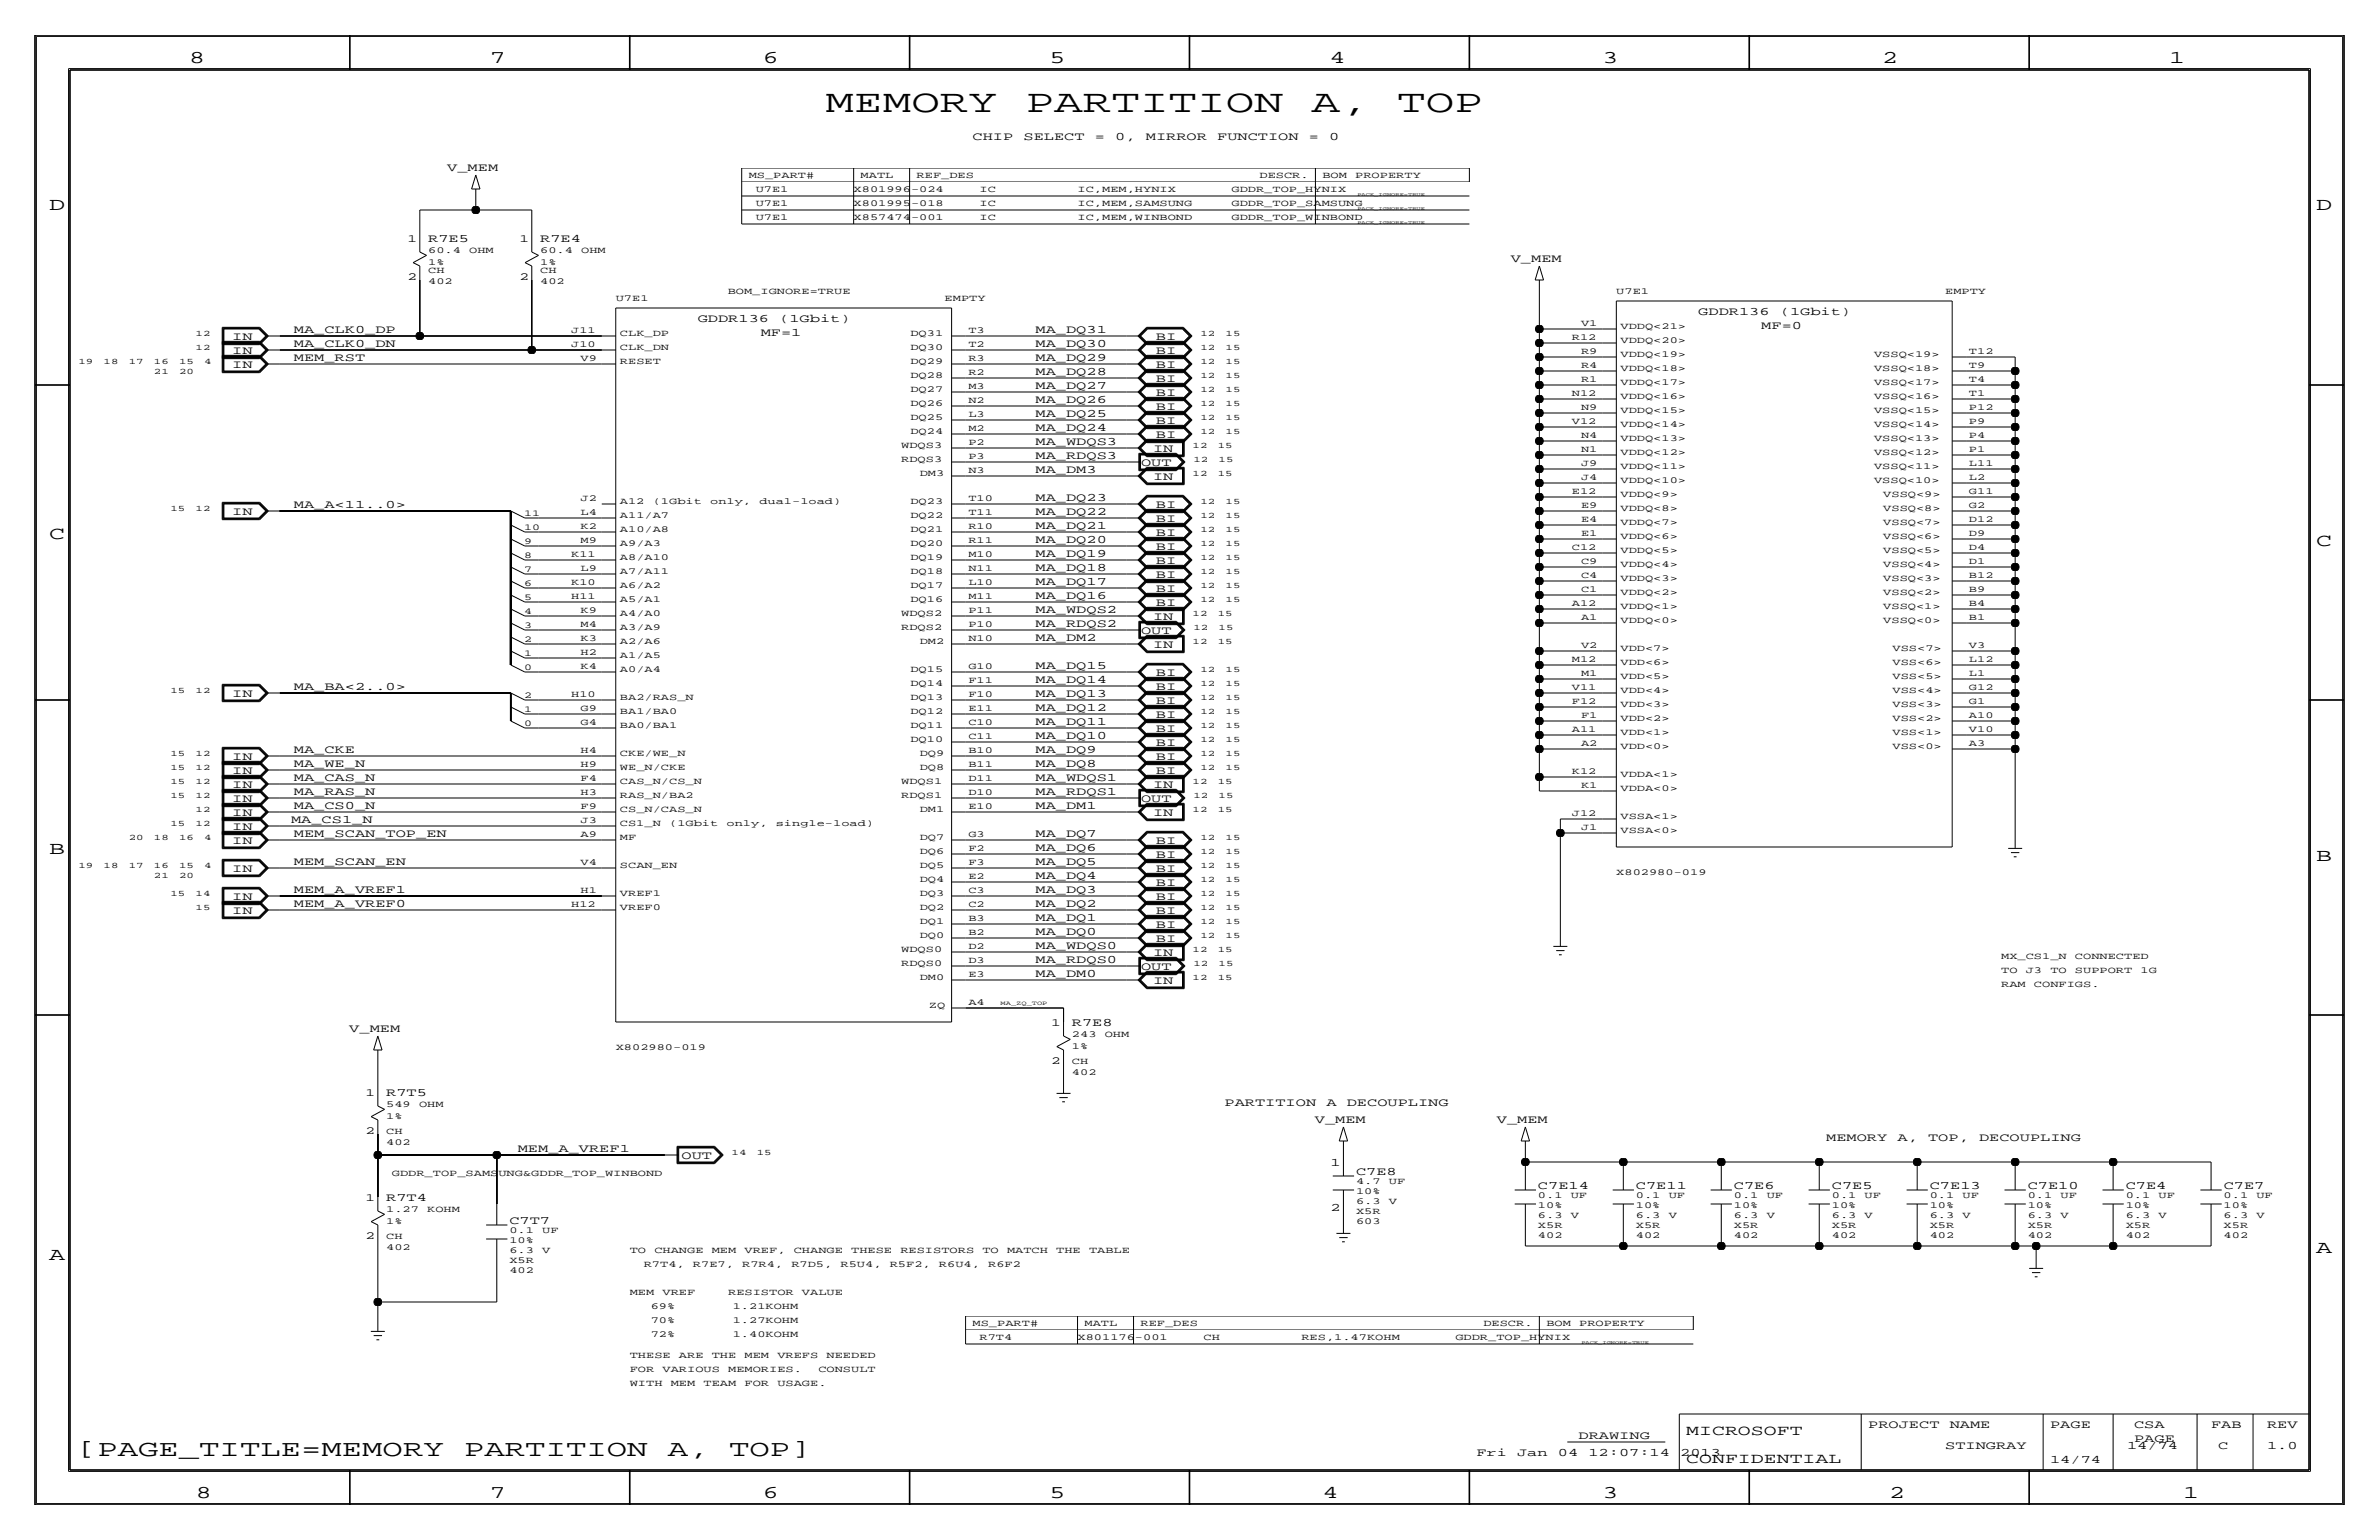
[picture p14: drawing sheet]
<svg xmlns="http://www.w3.org/2000/svg" width="432mm" height="279mm" viewBox="0 0 432 279" stroke-linecap="round" stroke-linejoin="round" font-family="sans-serif">
<defs><g id="words">
<g font-size="5.8">
<text x="149.9" y="20.3">MEMORY</text>
<text x="186.2" y="20.3">PARTITION</text>
<text x="238.1" y="20.3">A,</text>
<text x="253.6" y="20.3">TOP</text>
</g>
<g font-size="4.2">
<text x="14" y="264.2">[PAGE_TITLE=MEMORY</text>
<text x="84.3" y="264.2">PARTITION</text>
<text x="121.2" y="264.2">A,</text>
<text x="132.3" y="264.2">TOP]</text>
</g>
<g font-size="3.3">
<text x="34.3" y="11.4">8</text>
<text x="88.9" y="11.4">7</text>
<text x="138.5" y="11.4">6</text>
<text x="190.5" y="11.4">5</text>
<text x="241.3" y="11.4">4</text>
<text x="290.8" y="11.4">3</text>
<text x="341.6" y="11.4">2</text>
<text x="393.7" y="11.4">1</text>
<text x="8.9" y="38.1">D</text>
<text x="420.4" y="38.1">D</text>
<text x="8.9" y="97.8">C</text>
<text x="420.4" y="99.1">C</text>
<text x="8.9" y="154.9">B</text>
<text x="420.4" y="156.2">B</text>
<text x="420.4" y="227.3">A</text>
<text x="8.9" y="228.6">A</text>
<text x="35.6" y="271.8">8</text>
<text x="88.9" y="271.8">7</text>
<text x="138.4" y="271.8">6</text>
<text x="190.5" y="271.8">5</text>
<text x="240" y="271.8">4</text>
<text x="290.8" y="271.8">3</text>
<text x="342.9" y="271.8">2</text>
<text x="396.2" y="271.8">1</text>
</g>
<g font-size="2.6">
<text x="306.1" y="260.4">MICROSOFT</text>
<text x="306.1" y="265.4">CONFIDENTIAL</text>
</g>
<g font-size="2.1">
<text x="176.5" y="25.4">CHIP</text>
<text x="185.8" y="25.4">SELECT</text>
<text x="198.7" y="25.4">=</text>
<text x="202.4" y="25.4">0,</text>
<text x="208" y="25.4">MIRROR</text>
<text x="220.9" y="25.4">FUNCTION</text>
<text x="237.6" y="25.4">=</text>
<text x="241.3" y="25.4">0</text>
<text x="81.2" y="31.1">V_MEM</text>
<text x="77.7" y="43.9">R7E5</text>
<text x="98" y="43.9">R7E4</text>
<text x="274.2" y="47.6">V_MEM</text>
<text x="126.6" y="58.4">GDDR136</text>
<text x="141.4" y="58.4">(1Gbit)</text>
<text x="308.3" y="57.2">GDDR136</text>
<text x="319.7" y="59.7">MF=0</text>
<text x="323.1" y="57.2">(1Gbit)</text>
<text x="42.2" y="61.7">IN</text>
<text x="42.2" y="64.3">IN</text>
<text x="53.3" y="60.4">MA_CLK0_DP</text>
<text x="53.3" y="65.5">MEM_RST</text>
<text x="53.3" y="63">MA_CLK0_DN</text>
<text x="138.1" y="61">MF=1</text>
<text x="188" y="63">MA_DQ30</text>
<text x="188" y="65.5">MA_DQ29</text>
<text x="188" y="60.4">MA_DQ31</text>
<text x="209.8" y="64.3">BI</text>
<text x="209.8" y="61.7">BI</text>
<text x="42.2" y="66.8">IN</text>
<text x="188" y="70.6">MA_DQ27</text>
<text x="188" y="68.1">MA_DQ28</text>
<text x="209.8" y="71.9">BI</text>
<text x="209.8" y="69.3">BI</text>
<text x="209.8" y="66.8">BI</text>
<text x="188" y="75.7">MA_DQ25</text>
<text x="188" y="73.1">MA_DQ26</text>
<text x="209.8" y="77">BI</text>
<text x="209.8" y="74.4">BI</text>
<text x="188" y="78.2">MA_DQ24</text>
<text x="188" y="83.3">MA_RDQS3</text>
<text x="188" y="80.8">MA_WDQS3</text>
<text x="209.3" y="82">IN</text>
<text x="209.8" y="79.5">BI</text>
<text x="188" y="85.8">MA_DM3</text>
<text x="207.1" y="84.6">OUT</text>
<text x="209.3" y="87.1">IN</text>
<text x="42.2" y="93.5">IN</text>
<text x="53.3" y="92.2">MA_A&lt;11..0&gt;</text>
<text x="188" y="90.9">MA_DQ23</text>
<text x="188" y="93.5">MA_DQ22</text>
<text x="209.8" y="94.7">BI</text>
<text x="209.8" y="92.2">BI</text>
<text x="188" y="96">MA_DQ21</text>
<text x="188" y="101.1">MA_DQ19</text>
<text x="188" y="98.5">MA_DQ20</text>
<text x="209.8" y="97.3">BI</text>
<text x="209.8" y="99.8">BI</text>
<text x="188" y="106.2">MA_DQ17</text>
<text x="188" y="103.6">MA_DQ18</text>
<text x="209.8" y="107.4">BI</text>
<text x="209.8" y="104.9">BI</text>
<text x="209.8" y="102.4">BI</text>
<text x="188" y="108.7">MA_DQ16</text>
<text x="188" y="113.8">MA_RDQS2</text>
<text x="188" y="111.2">MA_WDQS2</text>
<text x="209.3" y="112.5">IN</text>
<text x="209.8" y="110">BI</text>
<text x="188" y="116.3">MA_DM2</text>
<text x="207.1" y="115.1">OUT</text>
<text x="209.3" y="117.6">IN</text>
<text x="53.3" y="125.2">MA_BA&lt;2..0&gt;</text>
<text x="188" y="123.9">MA_DQ14</text>
<text x="188" y="121.4">MA_DQ15</text>
<text x="209.8" y="125.2">BI</text>
<text x="209.8" y="122.7">BI</text>
<text x="42.2" y="126.5">IN</text>
<text x="188" y="129">MA_DQ12</text>
<text x="188" y="126.5">MA_DQ13</text>
<text x="188" y="131.6">MA_DQ11</text>
<text x="209.8" y="130.3">BI</text>
<text x="209.8" y="127.8">BI</text>
<text x="42.2" y="137.9">IN</text>
<text x="53.3" y="136.6">MA_CKE</text>
<text x="188" y="136.6">MA_DQ9</text>
<text x="188" y="134.1">MA_DQ10</text>
<text x="209.8" y="137.9">BI</text>
<text x="209.8" y="135.4">BI</text>
<text x="209.8" y="132.8">BI</text>
<text x="42.2" y="143">IN</text>
<text x="42.2" y="140.5">IN</text>
<text x="53.3" y="141.7">MA_CAS_N</text>
<text x="53.3" y="139.2">MA_WE_N</text>
<text x="188" y="141.7">MA_WDQS1</text>
<text x="188" y="139.2">MA_DQ8</text>
<text x="209.3" y="143">IN</text>
<text x="209.8" y="140.5">BI</text>
<text x="42.2" y="145.5">IN</text>
<text x="42.2" y="148.1">IN</text>
<text x="52.8" y="149.3">MA_CS1_N</text>
<text x="53.3" y="144.3">MA_RAS_N</text>
<text x="53.3" y="146.8">MA_CS0_N</text>
<text x="188" y="146.8">MA_DM1</text>
<text x="188" y="144.3">MA_RDQS1</text>
<text x="207.1" y="145.5">OUT</text>
<text x="209.3" y="148.1">IN</text>
<text x="42.2" y="150.6">IN</text>
<text x="42.2" y="153.2">IN</text>
<text x="53.3" y="151.9">MEM_SCAN_TOP_EN</text>
<text x="188" y="154.4">MA_DQ6</text>
<text x="188" y="151.9">MA_DQ7</text>
<text x="209.8" y="155.7">BI</text>
<text x="209.8" y="153.2">BI</text>
<text x="42.2" y="158.2">IN</text>
<text x="53.3" y="157">MEM_SCAN_EN</text>
<text x="188" y="159.5">MA_DQ4</text>
<text x="188" y="157">MA_DQ5</text>
<text x="209.8" y="160.8">BI</text>
<text x="209.8" y="158.2">BI</text>
<text x="42.2" y="165.9">IN</text>
<text x="42.2" y="163.3">IN</text>
<text x="53.3" y="164.6">MEM_A_VREF0</text>
<text x="53.3" y="162">MEM_A_VREF1</text>
<text x="188" y="167.1">MA_DQ1</text>
<text x="188" y="164.6">MA_DQ2</text>
<text x="188" y="162">MA_DQ3</text>
<text x="209.8" y="165.9">BI</text>
<text x="209.8" y="163.3">BI</text>
<text x="188" y="172.2">MA_WDQS0</text>
<text x="188" y="169.7">MA_DQ0</text>
<text x="209.3" y="173.5">IN</text>
<text x="209.8" y="170.9">BI</text>
<text x="209.8" y="168.4">BI</text>
<text x="188" y="174.8">MA_RDQS0</text>
<text x="188" y="177.3">MA_DM0</text>
<text x="207.1" y="176">OUT</text>
<text x="209.3" y="178.6">IN</text>
<text x="63.4" y="187.3">V_MEM</text>
<text x="194.6" y="186.2">R7E8</text>
<text x="70.1" y="198.9">R7T5</text>
<text x="222.2" y="200.7">PARTITION</text>
<text x="238.7" y="203.8">V_MEM</text>
<text x="240.7" y="200.7">A</text>
<text x="244.4" y="200.7">DECOUPLING</text>
<text x="271.7" y="203.8">V_MEM</text>
<text x="94" y="209">MEM_A_VREF1</text>
<text x="331.5" y="207">MEMORY</text>
<text x="344.4" y="207">A,</text>
<text x="350" y="207">TOP,</text>
<text x="359.2" y="207">DECOUPLING</text>
<text x="123.7" y="210.3">OUT</text>
<text x="241.5" y="211.6">1</text>
<text x="246.1" y="213.1">C7E8</text>
<text x="279.1" y="215.6">C7E14</text>
<text x="296.9" y="215.6">C7E11</text>
<text x="314.7" y="215.6">C7E6</text>
<text x="332.5" y="215.6">C7E5</text>
<text x="350.3" y="215.6">C7E13</text>
<text x="368" y="215.6">C7E10</text>
<text x="385.8" y="215.6">C7E4</text>
<text x="403.6" y="215.6">C7E7</text>
<text x="70.1" y="217.9">R7T4</text>
<text x="92.5" y="222">C7T7</text>
<text x="241.5" y="219.7">2</text>
<text x="286.5" y="261.1">DRAWING</text>
<text x="339.1" y="259.1">PROJECT</text>
<text x="353.1" y="262.9">STINGRAY</text>
<text x="353.9" y="259.1">NAME</text>
<text x="372.1" y="259.1">PAGE</text>
<text x="386.1" y="262.9">14/74</text>
<text x="387.4" y="259.1">CSA</text>
<text x="387.4" y="261.6">PAGE</text>
<text x="401.3" y="259.1">FAB</text>
<text x="402.6" y="262.9">C</text>
<text x="411.5" y="259.1">REV</text>
<text x="411.5" y="262.9">1.0</text>
<text x="268" y="264.2">Fri</text>
<text x="275.4" y="264.2">Jan</text>
<text x="282.8" y="264.2">04</text>
<text x="288.3" y="264.2">12:07:14</text>
<text x="305" y="264.2">2013</text>
<text x="372.1" y="265.4">14/74</text>
</g>
<g font-size="2">
<text x="74" y="43.9">1</text>
<text x="94.3" y="43.9">1</text>
<text x="74" y="50.8">2</text>
<text x="94.3" y="50.8">2</text>
<text x="190.8" y="186.2">1</text>
<text x="190.8" y="193">2</text>
<text x="66.3" y="198.9">1</text>
<text x="66.3" y="205.7">2</text>
<text x="66.3" y="217.9">1</text>
<text x="66.3" y="224.8">2</text>
</g>
<g font-size="1.7">
<text x="135.9" y="32.3">MS_PART#</text>
<text x="137.2" y="34.8">U7E1</text>
<text x="154.9" y="34.8">X801996-024</text>
<text x="156.2" y="32.3">MATL</text>
<text x="166.4" y="32.3">REF_DES</text>
<text x="177.8" y="34.8">IC</text>
<text x="195.6" y="34.8">IC,MEM,HYNIX</text>
<text x="223.5" y="34.8">GDDR_TOP_HYNIX</text>
<text x="228.6" y="32.3">DESCR.</text>
<text x="240" y="32.3">BOM</text>
<text x="246" y="32.3">PROPERTY</text>
<text x="137.2" y="39.9">U7E1</text>
<text x="137.2" y="37.3">U7E1</text>
<text x="154.9" y="39.9">X857474-001</text>
<text x="154.9" y="37.3">X801995-018</text>
<text x="177.8" y="39.9">IC</text>
<text x="177.8" y="37.3">IC</text>
<text x="195.6" y="39.9">IC,MEM,WINBOND</text>
<text x="195.6" y="37.3">IC,MEM,SAMSUNG</text>
<text x="223.5" y="39.9">GDDR_TOP_WINBOND</text>
<text x="223.5" y="37.3">GDDR_TOP_SAMSUNG</text>
<text x="77.7" y="46">60.4</text>
<text x="85.2" y="46">OHM</text>
<text x="98" y="46">60.4</text>
<text x="105.5" y="46">OHM</text>
<text x="77.7" y="51.6">402</text>
<text x="77.7" y="49.5">CH</text>
<text x="77.7" y="48">1%</text>
<text x="98" y="51.6">402</text>
<text x="98" y="49.5">CH</text>
<text x="98" y="48">1%</text>
<text x="132.1" y="53.3">BOM_IGNORE=TRUE</text>
<text x="293.4" y="53.3">U7E1</text>
<text x="353.1" y="53.3">EMPTY</text>
<text x="111.8" y="54.6">U7E1</text>
<text x="171.4" y="54.6">EMPTY</text>
<text x="287" y="59.2">V1</text>
<text x="294.1" y="59.7">VDDQ&lt;21&gt;</text>
<text x="103.7" y="60.4">J11</text>
<text x="103.7" y="63">J10</text>
<text x="105.4" y="65.5">V9</text>
<text x="112.5" y="61">CLK_DP</text>
<text x="112.5" y="63.5">CLK_DN</text>
<text x="165.3" y="61">DQ31</text>
<text x="165.3" y="63.5">DQ30</text>
<text x="175.8" y="60.5">T3</text>
<text x="175.8" y="63">T2</text>
<text x="175.8" y="65.5">R3</text>
<text x="285.3" y="61.7">R12</text>
<text x="287" y="64.3">R9</text>
<text x="294.1" y="64.8">VDDQ&lt;19&gt;</text>
<text x="294.1" y="62.2">VDDQ&lt;20&gt;</text>
<text x="340.2" y="64.8">VSSQ&lt;19&gt;</text>
<text x="357.4" y="64.3">T12</text>
<text x="112.5" y="66">RESET</text>
<text x="165.3" y="71.1">DQ27</text>
<text x="165.3" y="66">DQ29</text>
<text x="165.3" y="68.6">DQ28</text>
<text x="175.8" y="68.1">R2</text>
<text x="175.8" y="70.6">M3</text>
<text x="285.3" y="71.9">N12</text>
<text x="287" y="66.8">R4</text>
<text x="287" y="69.3">R1</text>
<text x="294.1" y="69.9">VDDQ&lt;17&gt;</text>
<text x="294.1" y="67.3">VDDQ&lt;18&gt;</text>
<text x="340.2" y="69.9">VSSQ&lt;17&gt;</text>
<text x="340.2" y="67.3">VSSQ&lt;18&gt;</text>
<text x="357.4" y="66.8">T9</text>
<text x="357.4" y="69.3">T4</text>
<text x="357.4" y="71.9">T1</text>
<text x="165.3" y="76.2">DQ25</text>
<text x="165.3" y="73.6">DQ26</text>
<text x="175.8" y="73.2">N2</text>
<text x="175.8" y="75.7">L3</text>
<text x="285.3" y="77">V12</text>
<text x="287" y="74.4">N9</text>
<text x="294.1" y="77.5">VDDQ&lt;14&gt;</text>
<text x="294.1" y="74.9">VDDQ&lt;15&gt;</text>
<text x="294.1" y="72.4">VDDQ&lt;16&gt;</text>
<text x="340.2" y="77.5">VSSQ&lt;14&gt;</text>
<text x="340.2" y="74.9">VSSQ&lt;15&gt;</text>
<text x="340.2" y="72.4">VSSQ&lt;16&gt;</text>
<text x="357.4" y="74.4">P12</text>
<text x="357.4" y="77">P9</text>
<text x="163.6" y="81.3">WDQS3</text>
<text x="163.6" y="83.8">RDQS3</text>
<text x="165.3" y="78.7">DQ24</text>
<text x="175.8" y="80.8">P2</text>
<text x="175.8" y="83.3">P3</text>
<text x="175.8" y="78.2">M2</text>
<text x="287" y="79.5">N4</text>
<text x="287" y="82">N1</text>
<text x="294.1" y="82.6">VDDQ&lt;12&gt;</text>
<text x="294.1" y="80">VDDQ&lt;13&gt;</text>
<text x="340.2" y="82.6">VSSQ&lt;12&gt;</text>
<text x="340.2" y="80">VSSQ&lt;13&gt;</text>
<text x="357.4" y="79.5">P4</text>
<text x="357.4" y="82">P1</text>
<text x="166.9" y="86.4">DM3</text>
<text x="175.8" y="85.8">N3</text>
<text x="285.3" y="89.7">E12</text>
<text x="287" y="84.6">J9</text>
<text x="287" y="87.1">J4</text>
<text x="294.1" y="87.6">VDDQ&lt;10&gt;</text>
<text x="294.1" y="85.1">VDDQ&lt;11&gt;</text>
<text x="340.2" y="87.6">VSSQ&lt;10&gt;</text>
<text x="340.2" y="85.1">VSSQ&lt;11&gt;</text>
<text x="357.4" y="84.6">L11</text>
<text x="357.4" y="87.1">L2</text>
<text x="357.4" y="89.7">G11</text>
<text x="105.4" y="90.9">J2</text>
<text x="105.4" y="93.5">L4</text>
<text x="112.5" y="91.4">A12</text>
<text x="112.5" y="94">A11/A7</text>
<text x="118.5" y="91.4">(1Gbit</text>
<text x="128.9" y="91.4">only,</text>
<text x="137.8" y="91.4">dual-load)</text>
<text x="165.3" y="91.4">DQ23</text>
<text x="165.3" y="94">DQ22</text>
<text x="175.8" y="90.9">T10</text>
<text x="175.8" y="93.5">T11</text>
<text x="287" y="92.2">E9</text>
<text x="287" y="94.7">E4</text>
<text x="294.1" y="95.3">VDDQ&lt;7&gt;</text>
<text x="294.1" y="92.7">VDDQ&lt;8&gt;</text>
<text x="294.1" y="90.2">VDDQ&lt;9&gt;</text>
<text x="341.8" y="95.3">VSSQ&lt;7&gt;</text>
<text x="341.8" y="92.7">VSSQ&lt;8&gt;</text>
<text x="341.8" y="90.2">VSSQ&lt;9&gt;</text>
<text x="357.4" y="92.2">G2</text>
<text x="357.4" y="94.7">D12</text>
<text x="103.7" y="101.1">K11</text>
<text x="105.4" y="98.5">M9</text>
<text x="105.4" y="96">K2</text>
<text x="112.5" y="96.5">A10/A8</text>
<text x="112.5" y="99.1">A9/A3</text>
<text x="112.5" y="101.6">A8/A10</text>
<text x="165.3" y="96.5">DQ21</text>
<text x="165.3" y="99.1">DQ20</text>
<text x="165.3" y="101.6">DQ19</text>
<text x="175.8" y="96">R10</text>
<text x="175.8" y="98.6">R11</text>
<text x="175.8" y="101.1">M10</text>
<text x="285.3" y="99.8">C12</text>
<text x="287" y="97.3">E1</text>
<text x="294.1" y="100.3">VDDQ&lt;5&gt;</text>
<text x="294.1" y="97.8">VDDQ&lt;6&gt;</text>
<text x="341.8" y="100.3">VSSQ&lt;5&gt;</text>
<text x="341.8" y="97.8">VSSQ&lt;6&gt;</text>
<text x="357.4" y="97.3">D9</text>
<text x="357.4" y="99.8">D4</text>
<text x="103.7" y="106.2">K10</text>
<text x="105.4" y="103.6">L9</text>
<text x="112.5" y="104.1">A7/A11</text>
<text x="112.5" y="106.7">A6/A2</text>
<text x="165.3" y="104.1">DQ18</text>
<text x="165.3" y="106.7">DQ17</text>
<text x="175.8" y="103.6">N11</text>
<text x="175.8" y="106.2">L10</text>
<text x="287" y="102.3">C9</text>
<text x="287" y="104.9">C4</text>
<text x="287" y="107.4">C1</text>
<text x="294.1" y="108">VDDQ&lt;2&gt;</text>
<text x="294.1" y="105.4">VDDQ&lt;3&gt;</text>
<text x="294.1" y="102.9">VDDQ&lt;4&gt;</text>
<text x="341.8" y="108">VSSQ&lt;2&gt;</text>
<text x="341.8" y="105.4">VSSQ&lt;3&gt;</text>
<text x="341.8" y="102.9">VSSQ&lt;4&gt;</text>
<text x="357.4" y="102.4">D1</text>
<text x="357.4" y="104.9">B12</text>
<text x="357.4" y="107.4">B9</text>
<text x="103.7" y="108.7">H11</text>
<text x="105.4" y="111.2">K9</text>
<text x="105.4" y="113.8">M4</text>
<text x="112.5" y="109.2">A5/A1</text>
<text x="112.5" y="111.8">A4/A0</text>
<text x="163.6" y="111.8">WDQS2</text>
<text x="165.3" y="109.2">DQ16</text>
<text x="175.8" y="111.3">P11</text>
<text x="175.8" y="113.8">P10</text>
<text x="175.8" y="108.7">M11</text>
<text x="285.3" y="110">A12</text>
<text x="287" y="112.5">A1</text>
<text x="294.1" y="113">VDDQ&lt;0&gt;</text>
<text x="294.1" y="110.5">VDDQ&lt;1&gt;</text>
<text x="341.8" y="113">VSSQ&lt;0&gt;</text>
<text x="341.8" y="110.5">VSSQ&lt;1&gt;</text>
<text x="357.4" y="110">B4</text>
<text x="357.4" y="112.5">B1</text>
<text x="105.4" y="116.3">K3</text>
<text x="105.4" y="118.9">H2</text>
<text x="112.5" y="114.3">A3/A9</text>
<text x="112.5" y="116.8">A2/A6</text>
<text x="112.5" y="119.4">A1/A5</text>
<text x="163.6" y="114.3">RDQS2</text>
<text x="166.9" y="116.8">DM2</text>
<text x="175.8" y="116.3">N10</text>
<text x="287" y="117.6">V2</text>
<text x="294.1" y="118.1">VDD&lt;7&gt;</text>
<text x="343.5" y="118.1">VSS&lt;7&gt;</text>
<text x="357.4" y="117.6">V3</text>
<text x="105.4" y="121.4">K4</text>
<text x="112.5" y="121.9">A0/A4</text>
<text x="165.2" y="121.9">DQ15</text>
<text x="165.2" y="124.5">DQ14</text>
<text x="175.8" y="121.4">G10</text>
<text x="175.8" y="123.9">F11</text>
<text x="285.3" y="120.1">M12</text>
<text x="285.3" y="125.2">V11</text>
<text x="287" y="122.7">M1</text>
<text x="294.1" y="125.7">VDD&lt;4&gt;</text>
<text x="294.1" y="123.2">VDD&lt;5&gt;</text>
<text x="294.1" y="120.7">VDD&lt;6&gt;</text>
<text x="343.5" y="125.7">VSS&lt;4&gt;</text>
<text x="343.5" y="123.2">VSS&lt;5&gt;</text>
<text x="343.5" y="120.7">VSS&lt;6&gt;</text>
<text x="357.4" y="120.1">L12</text>
<text x="357.4" y="122.7">L1</text>
<text x="357.4" y="125.2">G12</text>
<text x="103.7" y="126.5">H10</text>
<text x="105.4" y="129">G9</text>
<text x="105.4" y="131.6">G4</text>
<text x="112.5" y="127">BA2/RAS_N</text>
<text x="112.5" y="129.5">BA1/BA0</text>
<text x="165.2" y="127">DQ13</text>
<text x="165.2" y="129.5">DQ12</text>
<text x="175.8" y="126.5">F10</text>
<text x="175.8" y="129">E11</text>
<text x="175.8" y="131.6">C10</text>
<text x="285.3" y="127.7">F12</text>
<text x="287" y="130.3">F1</text>
<text x="294.1" y="130.8">VDD&lt;2&gt;</text>
<text x="294.1" y="128.3">VDD&lt;3&gt;</text>
<text x="343.5" y="130.8">VSS&lt;2&gt;</text>
<text x="343.5" y="128.3">VSS&lt;3&gt;</text>
<text x="357.4" y="127.8">G1</text>
<text x="357.4" y="130.3">A10</text>
<text x="105.4" y="136.6">H4</text>
<text x="112.5" y="132.1">BA0/BA1</text>
<text x="112.5" y="137.2">CKE/WE_N</text>
<text x="165.2" y="132.1">DQ11</text>
<text x="165.2" y="134.6">DQ10</text>
<text x="166.9" y="137.1">DQ9</text>
<text x="175.8" y="136.7">B10</text>
<text x="175.8" y="134.1">C11</text>
<text x="285.3" y="132.8">A11</text>
<text x="287" y="135.4">A2</text>
<text x="294.1" y="135.9">VDD&lt;0&gt;</text>
<text x="294.1" y="133.4">VDD&lt;1&gt;</text>
<text x="343.5" y="135.9">VSS&lt;0&gt;</text>
<text x="343.5" y="133.3">VSS&lt;1&gt;</text>
<text x="357.4" y="132.8">V10</text>
<text x="357.4" y="135.4">A3</text>
<text x="105.4" y="139.2">H9</text>
<text x="105.4" y="141.7">F4</text>
<text x="112.5" y="139.7">WE_N/CKE</text>
<text x="112.5" y="142.2">CAS_N/CS_N</text>
<text x="163.6" y="142.2">WDQS1</text>
<text x="166.9" y="139.7">DQ8</text>
<text x="175.8" y="141.7">D11</text>
<text x="175.8" y="139.2">B11</text>
<text x="285.3" y="140.4">K12</text>
<text x="287" y="143">K1</text>
<text x="294.1" y="143.5">VDDA&lt;0&gt;</text>
<text x="294.1" y="141">VDDA&lt;1&gt;</text>
<text x="105.4" y="144.3">H3</text>
<text x="105.4" y="146.8">F9</text>
<text x="105.4" y="149.3">J3</text>
<text x="112.5" y="149.8">CS1_N</text>
<text x="112.5" y="144.8">RAS_N/BA2</text>
<text x="112.5" y="147.3">CS_N/CAS_N</text>
<text x="121.5" y="149.8">(1Gbit</text>
<text x="131.9" y="149.8">only,</text>
<text x="140.8" y="149.8">single-load)</text>
<text x="163.6" y="144.8">RDQS1</text>
<text x="166.9" y="147.3">DM1</text>
<text x="175.8" y="144.3">D10</text>
<text x="175.8" y="146.8">E10</text>
<text x="285.3" y="148.1">J12</text>
<text x="294.1" y="148.6">VSSA&lt;1&gt;</text>
<text x="105.4" y="151.9">A9</text>
<text x="112.5" y="152.4">MF</text>
<text x="166.9" y="152.4">DQ7</text>
<text x="166.9" y="154.9">DQ6</text>
<text x="175.8" y="151.9">G3</text>
<text x="175.8" y="154.4">F2</text>
<text x="287" y="150.6">J1</text>
<text x="294.1" y="151.1">VSSA&lt;0&gt;</text>
<text x="105.4" y="157">V4</text>
<text x="112.5" y="157.5">SCAN_EN</text>
<text x="166.9" y="157.5">DQ5</text>
<text x="166.9" y="160">DQ4</text>
<text x="175.8" y="157">F3</text>
<text x="175.8" y="159.5">E2</text>
<text x="293.4" y="158.8">X802980-019</text>
<text x="103.7" y="164.6">H12</text>
<text x="105.4" y="162.1">H1</text>
<text x="112.5" y="162.6">VREF1</text>
<text x="112.5" y="165.1">VREF0</text>
<text x="166.9" y="162.5">DQ3</text>
<text x="166.9" y="165.1">DQ2</text>
<text x="166.9" y="167.6">DQ1</text>
<text x="175.8" y="162.1">C3</text>
<text x="175.8" y="164.6">C2</text>
<text x="175.8" y="167.1">B3</text>
<text x="163.6" y="172.7">WDQS0</text>
<text x="166.9" y="170.2">DQ0</text>
<text x="175.8" y="172.2">D2</text>
<text x="175.8" y="169.7">B2</text>
<text x="363.2" y="174">MX_CS1_N</text>
<text x="376.6" y="174">CONNECTED</text>
<text x="163.6" y="175.2">RDQS0</text>
<text x="166.9" y="177.8">DM0</text>
<text x="175.8" y="174.8">D3</text>
<text x="175.8" y="177.3">E3</text>
<text x="363.2" y="179.1">RAM</text>
<text x="363.2" y="176.5">TO</text>
<text x="367.7" y="176.5">J3</text>
<text x="369.2" y="179.1">CONFIGS.</text>
<text x="372.2" y="176.5">TO</text>
<text x="376.6" y="176.5">SUPPORT</text>
<text x="388.5" y="176.5">1G</text>
<text x="168.6" y="182.9">ZQ</text>
<text x="175.8" y="182.4">A4</text>
<text x="111.8" y="190.5">X802980-019</text>
<text x="194.6" y="188.2">243</text>
<text x="194.6" y="190.2">1%</text>
<text x="200.5" y="188.2">OHM</text>
<text x="194.6" y="193">CH</text>
<text x="194.6" y="195.1">402</text>
<text x="70.1" y="200.9">549</text>
<text x="70.1" y="202.9">1%</text>
<text x="76.1" y="200.9">OHM</text>
<text x="70.1" y="205.7">CH</text>
<text x="70.1" y="207.8">402</text>
<text x="71.1" y="213.4">GDDR_TOP_SAMSUNG&amp;GDDR_TOP_WINBOND</text>
<text x="246.1" y="214.9">4.7</text>
<text x="252.1" y="214.9">UF</text>
<text x="70.1" y="220">1.27</text>
<text x="70.1" y="222">1%</text>
<text x="77.5" y="220">KOHM</text>
<text x="246.1" y="222">603</text>
<text x="246.1" y="216.7">10%</text>
<text x="246.1" y="218.4">6.3</text>
<text x="246.1" y="220.2">X5R</text>
<text x="252.1" y="218.4">V</text>
<text x="279.1" y="219.2">10%</text>
<text x="279.1" y="221">6.3</text>
<text x="279.1" y="217.4">0.1</text>
<text x="285.1" y="221">V</text>
<text x="285.1" y="217.4">UF</text>
<text x="296.9" y="221">6.3</text>
<text x="296.9" y="219.2">10%</text>
<text x="296.9" y="217.4">0.1</text>
<text x="302.9" y="221">V</text>
<text x="302.9" y="217.4">UF</text>
<text x="314.7" y="221">6.3</text>
<text x="314.7" y="219.2">10%</text>
<text x="314.7" y="217.4">0.1</text>
<text x="320.7" y="221">V</text>
<text x="320.7" y="217.4">UF</text>
<text x="332.5" y="221">6.3</text>
<text x="332.5" y="219.2">10%</text>
<text x="332.5" y="217.4">0.1</text>
<text x="338.4" y="221">V</text>
<text x="338.4" y="217.4">UF</text>
<text x="350.3" y="219.2">10%</text>
<text x="350.3" y="221">6.3</text>
<text x="350.3" y="217.4">0.1</text>
<text x="356.2" y="221">V</text>
<text x="356.2" y="217.4">UF</text>
<text x="368" y="221">6.3</text>
<text x="368" y="219.2">10%</text>
<text x="368" y="217.4">0.1</text>
<text x="374" y="221">V</text>
<text x="374" y="217.4">UF</text>
<text x="385.8" y="219.2">10%</text>
<text x="385.8" y="221">6.3</text>
<text x="385.8" y="217.4">0.1</text>
<text x="391.8" y="221">V</text>
<text x="391.8" y="217.4">UF</text>
<text x="403.6" y="221">6.3</text>
<text x="403.6" y="219.2">10%</text>
<text x="403.6" y="217.4">0.1</text>
<text x="409.6" y="221">V</text>
<text x="409.6" y="217.4">UF</text>
<text x="70.1" y="226.8">402</text>
<text x="70.1" y="224.8">CH</text>
<text x="92.5" y="227.3">6.3</text>
<text x="92.5" y="225.6">10%</text>
<text x="92.5" y="223.8">0.1</text>
<text x="98.4" y="227.3">V</text>
<text x="98.4" y="223.8">UF</text>
<text x="114.3" y="227.3">TO</text>
<text x="118.8" y="227.3">CHANGE</text>
<text x="129.2" y="227.3">MEM</text>
<text x="135.1" y="227.3">VREF,</text>
<text x="144.1" y="227.3">CHANGE</text>
<text x="154.5" y="227.3">THESE</text>
<text x="163.4" y="227.3">RESISTORS</text>
<text x="178.3" y="227.3">TO</text>
<text x="182.8" y="227.3">MATCH</text>
<text x="191.7" y="227.3">THE</text>
<text x="197.7" y="227.3">TABLE</text>
<text x="279.1" y="224.5">402</text>
<text x="279.1" y="222.8">X5R</text>
<text x="296.9" y="222.8">X5R</text>
<text x="296.9" y="224.5">402</text>
<text x="314.7" y="222.8">X5R</text>
<text x="314.7" y="224.5">402</text>
<text x="332.5" y="222.8">X5R</text>
<text x="332.5" y="224.5">402</text>
<text x="350.3" y="224.5">402</text>
<text x="350.3" y="222.8">X5R</text>
<text x="368" y="222.8">X5R</text>
<text x="368" y="224.5">402</text>
<text x="385.8" y="224.5">402</text>
<text x="385.8" y="222.8">X5R</text>
<text x="403.6" y="222.8">X5R</text>
<text x="403.6" y="224.5">402</text>
<text x="92.5" y="229.1">X5R</text>
<text x="92.5" y="230.9">402</text>
<text x="116.8" y="229.9">R7T4,</text>
<text x="125.8" y="229.9">R7E7,</text>
<text x="134.7" y="229.9">R7R4,</text>
<text x="143.6" y="229.9">R7D5,</text>
<text x="152.6" y="229.9">R5U4,</text>
<text x="161.5" y="229.9">R5F2,</text>
<text x="170.4" y="229.9">R6U4,</text>
<text x="179.4" y="229.9">R6F2</text>
<text x="114.3" y="234.9">MEM</text>
<text x="118.1" y="237.5">69%</text>
<text x="120.3" y="234.9">VREF</text>
<text x="132.2" y="234.9">RESISTOR</text>
<text x="133" y="237.5">1.21KOHM</text>
<text x="145.6" y="234.9">VALUE</text>
<text x="118.1" y="240">70%</text>
<text x="118.1" y="242.6">72%</text>
<text x="133" y="240">1.27KOHM</text>
<text x="133" y="242.6">1.40KOHM</text>
<text x="176.5" y="240.5">MS_PART#</text>
<text x="177.8" y="243.1">R7T4</text>
<text x="195.6" y="243.1">X801176-001</text>
<text x="196.8" y="240.5">MATL</text>
<text x="207" y="240.5">REF_DES</text>
<text x="218.4" y="243.1">CH</text>
<text x="236.2" y="243.1">RES,1.47KOHM</text>
<text x="264.2" y="243.1">GDDR_TOP_HYNIX</text>
<text x="269.2" y="240.5">DESCR.</text>
<text x="280.7" y="240.5">BOM</text>
<text x="286.6" y="240.5">PROPERTY</text>
<text x="114.3" y="248.9">FOR</text>
<text x="114.3" y="251.5">WITH</text>
<text x="114.3" y="246.4">THESE</text>
<text x="120.3" y="248.9">VARIOUS</text>
<text x="121.7" y="251.5">MEM</text>
<text x="123.2" y="246.4">ARE</text>
<text x="127.7" y="251.5">TEAM</text>
<text x="129.2" y="246.4">THE</text>
<text x="132.2" y="248.9">MEMORIES.</text>
<text x="135.1" y="251.5">FOR</text>
<text x="135.1" y="246.4">MEM</text>
<text x="141.1" y="251.5">USAGE.</text>
<text x="141.1" y="246.4">VREFS</text>
<text x="148.5" y="248.9">CONSULT</text>
<text x="150" y="246.4">NEEDED</text>
</g>
<g font-size="1.6">
<text x="95.1" y="93.6">11</text>
<text x="95.1" y="98.7">9</text>
<text x="95.1" y="101.2">8</text>
<text x="95.1" y="96.1">10</text>
<text x="95.1" y="103.7">7</text>
<text x="95.1" y="106.3">6</text>
<text x="95.1" y="111.4">4</text>
<text x="95.1" y="113.9">3</text>
<text x="95.1" y="108.8">5</text>
<text x="95.1" y="116.4">2</text>
<text x="95.1" y="119">1</text>
<text x="95.1" y="121.5">0</text>
<text x="95.1" y="129.1">1</text>
<text x="95.1" y="131.7">0</text>
<text x="95.1" y="126.6">2</text>
</g>
<g font-size="1.5">
<text x="35.5" y="61">12</text>
<text x="35.5" y="63.5">12</text>
<text x="217.9" y="63.5">12</text>
<text x="217.9" y="61">12</text>
<text x="222.5" y="63.5">15</text>
<text x="222.5" y="61">15</text>
<text x="14.2" y="66">19</text>
<text x="18.8" y="66">18</text>
<text x="23.4" y="66">17</text>
<text x="27.9" y="67.9">21</text>
<text x="27.9" y="66">16</text>
<text x="32.5" y="67.9">20</text>
<text x="32.5" y="66">15</text>
<text x="37.1" y="66">4</text>
<text x="217.9" y="71.1">12</text>
<text x="217.9" y="68.6">12</text>
<text x="217.9" y="66">12</text>
<text x="222.5" y="71.1">15</text>
<text x="222.5" y="68.6">15</text>
<text x="222.5" y="66">15</text>
<text x="217.9" y="76.2">12</text>
<text x="217.9" y="73.7">12</text>
<text x="222.5" y="76.2">15</text>
<text x="222.5" y="73.7">15</text>
<text x="216.5" y="81.3">12</text>
<text x="216.6" y="83.8">12</text>
<text x="217.9" y="78.7">12</text>
<text x="221" y="81.3">15</text>
<text x="221.2" y="83.8">15</text>
<text x="222.5" y="78.7">15</text>
<text x="216.5" y="86.4">12</text>
<text x="221" y="86.4">15</text>
<text x="30.9" y="92.7">15</text>
<text x="35.5" y="92.7">12</text>
<text x="217.9" y="91.4">12</text>
<text x="217.9" y="94">12</text>
<text x="222.5" y="91.4">15</text>
<text x="222.5" y="94">15</text>
<text x="217.9" y="96.5">12</text>
<text x="217.9" y="101.6">12</text>
<text x="217.9" y="99.1">12</text>
<text x="222.5" y="96.5">15</text>
<text x="222.5" y="101.6">15</text>
<text x="222.5" y="99.1">15</text>
<text x="217.9" y="106.7">12</text>
<text x="217.9" y="104.1">12</text>
<text x="222.5" y="106.7">15</text>
<text x="222.5" y="104.1">15</text>
<text x="216.5" y="111.8">12</text>
<text x="217.9" y="109.2">12</text>
<text x="221" y="111.8">15</text>
<text x="222.5" y="109.2">15</text>
<text x="216.5" y="116.8">12</text>
<text x="216.6" y="114.3">12</text>
<text x="221" y="116.8">15</text>
<text x="221.2" y="114.3">15</text>
<text x="30.9" y="125.7">15</text>
<text x="35.5" y="125.7">12</text>
<text x="217.9" y="124.5">12</text>
<text x="217.9" y="121.9">12</text>
<text x="222.5" y="124.5">15</text>
<text x="222.5" y="121.9">15</text>
<text x="217.9" y="129.5">12</text>
<text x="217.9" y="127">12</text>
<text x="222.5" y="129.5">15</text>
<text x="222.5" y="127">15</text>
<text x="30.9" y="137.2">15</text>
<text x="35.5" y="137.2">12</text>
<text x="217.9" y="137.2">12</text>
<text x="217.9" y="134.6">12</text>
<text x="217.9" y="132.1">12</text>
<text x="222.5" y="137.2">15</text>
<text x="222.5" y="134.6">15</text>
<text x="222.5" y="132.1">15</text>
<text x="30.9" y="142.2">15</text>
<text x="30.9" y="139.7">15</text>
<text x="35.5" y="142.2">12</text>
<text x="35.5" y="139.7">12</text>
<text x="216.5" y="142.2">12</text>
<text x="217.9" y="139.7">12</text>
<text x="221" y="142.2">15</text>
<text x="222.5" y="139.7">15</text>
<text x="30.9" y="149.9">15</text>
<text x="30.9" y="144.8">15</text>
<text x="35.5" y="149.9">12</text>
<text x="35.5" y="144.8">12</text>
<text x="35.5" y="147.3">12</text>
<text x="216.5" y="147.3">12</text>
<text x="216.6" y="144.8">12</text>
<text x="221" y="147.3">15</text>
<text x="221.2" y="144.8">15</text>
<text x="23.4" y="152.4">20</text>
<text x="27.9" y="152.4">18</text>
<text x="32.5" y="152.4">16</text>
<text x="37.1" y="152.4">4</text>
<text x="217.9" y="154.9">12</text>
<text x="217.9" y="152.4">12</text>
<text x="222.5" y="154.9">15</text>
<text x="222.5" y="152.4">15</text>
<text x="14.2" y="157.5">19</text>
<text x="18.8" y="157.5">18</text>
<text x="23.4" y="157.5">17</text>
<text x="27.9" y="159.3">21</text>
<text x="27.9" y="157.5">16</text>
<text x="32.5" y="159.3">20</text>
<text x="32.5" y="157.5">15</text>
<text x="37.1" y="157.5">4</text>
<text x="217.9" y="160">12</text>
<text x="217.9" y="157.5">12</text>
<text x="222.5" y="160">15</text>
<text x="222.5" y="157.5">15</text>
<text x="30.9" y="162.6">15</text>
<text x="35.5" y="165.1">15</text>
<text x="35.5" y="162.6">14</text>
<text x="217.9" y="167.6">12</text>
<text x="217.9" y="165.1">12</text>
<text x="217.9" y="162.5">12</text>
<text x="222.5" y="167.6">15</text>
<text x="222.5" y="165.1">15</text>
<text x="222.5" y="162.5">15</text>
<text x="216.5" y="172.7">12</text>
<text x="217.9" y="170.2">12</text>
<text x="221" y="172.7">15</text>
<text x="222.5" y="170.2">15</text>
<text x="216.5" y="177.8">12</text>
<text x="216.6" y="175.3">12</text>
<text x="221" y="177.8">15</text>
<text x="221.2" y="175.3">15</text>
<text x="132.8" y="209.5">14</text>
<text x="137.4" y="209.5">15</text>
</g>
<text font-size="1.1" x="181.6" y="182.4">MA_ZQ_TOP</text>
<g font-size=".9">
<text x="246.4" y="35.6">PACK_IGNORE=TRUE</text>
<text x="246.4" y="40.6">PACK_IGNORE=TRUE</text>
<text x="246.4" y="38.1">PACK_IGNORE=TRUE</text>
<text x="287" y="243.8">PACK_IGNORE=TRUE</text>
</g>
</g></defs>
<!-- layer: Nets -->
<g fill="none" stroke="#000" stroke-width=".18">
<path d="M76.2 38.1v5.1zM76.2 38.1h10.2zM86.4 35.6v2.5zM86.4 38.1h10.1zM96.5 38.1v5.1zM76.2 50.8v10.2zM96.5 50.8v12.7zM279.4 59.7h11.4zM279.4 52.1v7.6zM279.4 59.7v2.5zM50.8 61h25.4zM50.8 66h58.4z"/>
<path d="M50.8 63.5h45.7zM76.2 61h33zM96.5 63.5h12.7zM175.3 78.7h29.2zM175.3 76.2h29.2zM175.3 71.1h29.2zM175.3 73.7h29.2zM175.3 63.5h29.2zM175.3 68.6h29.2zM175.3 66h29.2zM175.3 61h29.2zM279.4 62.2h11.4z"/>
<path d="M279.4 62.2v2.6zM279.4 64.8h11.4zM279.4 67.3h11.4zM279.4 64.8v2.5zM279.4 67.3v2.5zM279.4 69.8h11.4zM279.4 69.8v2.6zM279.4 72.4h11.4zM279.4 72.4v2.5zM279.4 74.9h11.4zM279.4 74.9v2.6zM279.4 77.5h11.4z"/>
<path d="M279.4 77.5v2.5zM356.9 77.5h8.9zM356.9 74.9h8.9zM356.9 72.4h8.9zM356.9 69.8h8.9zM356.9 67.3h8.9zM356.9 64.8h8.9zM365.8 77.5v2.5zM365.8 74.9v2.6zM365.8 72.4v2.5zM365.8 69.8v2.6zM365.8 67.3v2.5z"/>
<path d="M365.8 64.8v2.5zM97.8 94h11.4zM97.8 96.5h11.4zM97.8 99.1h11.4zM175.3 96.5h29.2zM175.3 91.4h29.2zM175.3 86.4h29.2zM175.3 83.8h29.2zM175.3 81.3h29.2zM175.3 99.1h29.2zM175.3 94h29.2zM279.4 80h11.4z"/>
<path d="M279.4 80v2.5zM279.4 82.5h11.4zM279.4 82.5v2.6zM279.4 85.1h11.4zM279.4 85.1v2.5zM279.4 87.6h11.4zM279.4 87.6v2.6zM279.4 90.2h11.4zM279.4 92.7h11.4zM279.4 90.2v2.5zM279.4 92.7v2.5zM279.4 95.2h11.4z"/>
<path d="M279.4 95.2v2.6zM279.4 97.8h11.4zM279.4 97.8v2.5zM356.9 97.8h8.9zM356.9 95.2h8.9zM356.9 92.7h8.9zM356.9 90.2h8.9zM356.9 87.6h8.9zM356.9 85.1h8.9zM356.9 82.5h8.9zM356.9 80h8.9zM365.8 97.8v2.5z"/>
<path d="M365.8 95.2v2.6zM365.8 92.7v2.5zM365.8 90.2v2.5zM365.8 87.6v2.6zM365.8 85.1v2.5zM365.8 82.5v2.6zM365.8 80v2.5zM97.8 101.6h11.4zM97.8 104.1h11.4zM97.8 106.7h11.4zM97.8 109.2h11.4zM97.8 111.8h11.4z"/>
<path d="M97.8 114.3h11.4zM97.8 116.8h11.4zM97.8 119.4h11.4zM175.3 109.2h29.2zM175.3 106.7h29.2zM175.3 104.1h29.2zM175.3 101.6h29.2zM175.3 114.3h29.2zM175.3 111.8h29.2zM175.3 116.8h29.2zM279.4 100.3v2.6zM279.4 102.9h11.4z"/>
<path d="M279.4 105.4h11.4zM279.4 102.9v2.5zM279.4 105.4v2.6zM279.4 107.9h11.4zM279.4 107.9v2.6zM279.4 110.5h11.4zM279.4 110.5v2.5zM279.4 113h11.4zM279.4 118.1h11.4zM279.4 113v5.1zM279.4 118.1v2.6zM279.4 100.3h11.4z"/>
<path d="M356.9 118.1h8.9zM356.9 113h8.9zM356.9 110.5h8.9zM356.9 107.9h8.9zM356.9 105.4h8.9zM356.9 102.9h8.9zM356.9 100.3h8.9zM365.8 118.1v2.6zM365.8 113v5.1zM365.8 110.5v2.5zM365.8 107.9v2.6zM365.8 105.4v2.5z"/>
<path d="M365.8 102.9v2.5zM365.8 100.3v2.6zM50.8 139.7h58.4zM50.8 137.2h58.4zM97.8 121.9h11.4zM97.8 127h11.4zM97.8 129.5h11.4zM97.8 132.1h11.4zM175.3 129.5h29.2zM175.3 127h29.2zM175.3 124.5h29.2zM175.3 121.9h29.2z"/>
<path d="M175.3 137.2h29.2zM175.3 139.7h29.2zM175.3 134.6h29.2zM175.3 132.1h29.2zM279.4 120.7h11.4zM279.4 120.7v2.5zM279.4 123.2h11.4zM279.4 123.2v2.5zM279.4 125.7h11.4zM279.4 125.7v2.6zM279.4 128.3h11.4zM279.4 128.3v2.5z"/>
<path d="M279.4 130.8h11.4zM279.4 133.3h11.4zM279.4 130.8v2.6zM279.4 133.3v2.6zM279.4 135.9h11.4zM279.4 135.9v5.1zM356.9 135.9h8.9zM356.9 133.3h8.9zM356.9 130.8h8.9zM356.9 128.3h8.9zM356.9 125.7h8.9zM356.9 123.2h8.9z"/>
<path d="M356.9 120.7h8.9zM365.8 135.9v16.5zM365.8 133.3v2.6zM365.8 130.8v2.6zM365.8 128.3v2.5zM365.8 125.7v2.6zM365.8 123.2v2.5zM365.8 120.7v2.5zM50.8 149.9h58.4zM50.8 157.5h58.4zM50.8 144.8h58.4zM50.8 147.3h58.4z"/>
<path d="M50.8 152.4h58.4zM50.8 142.2h58.4zM175.3 147.3h29.2zM175.3 144.8h29.2zM175.3 142.2h29.2zM175.3 154.9h29.2zM175.3 157.5h29.2zM175.3 152.4h29.2zM279.4 141h11.4zM279.4 141v2.5zM279.4 143.5h11.4zM283.2 151.1v19.1z"/>
<path d="M283.2 148.6v2.5zM283.2 148.6h7.6zM283.2 151.1h7.6zM50.8 165.1h58.4zM50.8 162.6h58.4zM175.3 175.3h29.2zM175.3 177.8h29.2zM175.3 172.7h29.2zM175.3 170.2h29.2zM175.3 167.6h29.2zM175.3 165.1h29.2zM175.3 162.6h29.2z"/>
<path d="M175.3 160h29.2zM68.6 191.8v6.3zM175.3 182.9h17.7zM193 182.9v2.5zM193 193v3.8zM68.6 209.5v7.7zM68.6 205.7v3.8zM68.6 209.5h21.6zM90.2 209.5v8.9zM90.2 209.5h30.5zM243.8 219.7v2.5zM243.8 208.3v1.2z"/>
<path d="M276.9 208.3v2.5zM276.9 210.8v1.3zM276.9 210.8h17.7zM294.6 210.8h17.8zM294.6 210.8v1.3zM312.4 210.8v1.3zM312.4 210.8h17.8zM330.2 210.8v1.3zM330.2 210.8h17.8zM348 210.8v1.3zM348 210.8h17.8zM365.8 210.8h17.7z"/>
<path d="M365.8 210.8v1.3zM383.5 210.8v1.3zM383.5 210.8h17.8zM401.3 210.8v1.3zM68.6 236.2v3.8zM68.6 224.8v11.4zM68.6 236.2h21.6zM90.2 228.6v7.6zM276.9 226.1h17.7zM276.9 222.2v3.9zM294.6 226.1h17.8zM294.6 222.3v3.8z"/>
<path d="M312.4 222.3v3.8zM312.4 226.1h17.8zM330.2 222.3v3.8zM330.2 226.1h17.8zM348 222.3v3.8zM348 226.1h17.8zM365.8 222.3v3.8zM365.8 226.1h3.8zM369.6 226.1h13.9zM369.6 226.1v2.5zM383.5 222.3v3.8zM383.5 226.1h17.8z"/>
<path d="M401.3 222.3v3.8z"/>
</g>
<g fill="none" stroke="#000" stroke-width=".3">
<path d="M50.8 92.7h41.9zM92.7 97.8v2.5zM92.7 95.2v2.6zM92.7 92.7v2.5zM92.7 118.1v2.6zM92.7 115.6v2.5zM92.7 113v2.6zM92.7 110.5v2.5zM92.7 107.9v2.6zM92.7 105.4v2.6zM92.7 102.9v2.5zM92.7 100.3v2.6z"/>
<path d="M50.8 125.7h41.9zM92.7 128.3v2.5zM92.7 125.7v2.6z"/>
</g>
<g fill="#000" stroke="#000" stroke-width=".18">
<circle cx="86.4" cy="38.1" r=".72"/>
<circle cx="279.4" cy="59.7" r=".72"/>
<circle cx="76.2" cy="61" r=".72"/>
<circle cx="96.5" cy="63.5" r=".72"/>
<circle cx="279.4" cy="62.2" r=".72"/>
<circle cx="279.4" cy="74.9" r=".72"/>
<circle cx="279.4" cy="67.3" r=".72"/>
<circle cx="279.4" cy="77.5" r=".72"/>
<circle cx="279.4" cy="72.4" r=".72"/>
<circle cx="279.4" cy="69.9" r=".72"/>
<circle cx="279.4" cy="64.8" r=".72"/>
<circle cx="365.8" cy="74.9" r=".72"/>
<circle cx="365.8" cy="77.5" r=".72"/>
<circle cx="365.8" cy="72.4" r=".72"/>
<circle cx="365.8" cy="67.3" r=".72"/>
<circle cx="365.8" cy="69.9" r=".72"/>
<circle cx="279.4" cy="95.3" r=".72"/>
<circle cx="279.4" cy="87.6" r=".72"/>
<circle cx="279.4" cy="97.8" r=".72"/>
<circle cx="279.4" cy="92.7" r=".72"/>
<circle cx="279.4" cy="85.1" r=".72"/>
<circle cx="279.4" cy="90.2" r=".72"/>
<circle cx="279.4" cy="82.6" r=".72"/>
<circle cx="279.4" cy="80" r=".72"/>
<circle cx="365.8" cy="97.8" r=".72"/>
<circle cx="365.8" cy="90.2" r=".72"/>
<circle cx="365.8" cy="82.6" r=".72"/>
<circle cx="365.8" cy="80" r=".72"/>
<circle cx="365.8" cy="85.1" r=".72"/>
<circle cx="365.8" cy="92.7" r=".72"/>
<circle cx="365.8" cy="87.6" r=".72"/>
<circle cx="365.8" cy="95.3" r=".72"/>
<circle cx="279.4" cy="102.9" r=".72"/>
<circle cx="279.4" cy="118.1" r=".72"/>
<circle cx="279.4" cy="113" r=".72"/>
<circle cx="279.4" cy="105.4" r=".72"/>
<circle cx="279.4" cy="108" r=".72"/>
<circle cx="279.4" cy="110.5" r=".72"/>
<circle cx="279.4" cy="100.3" r=".72"/>
<circle cx="365.8" cy="108" r=".72"/>
<circle cx="365.8" cy="118.1" r=".72"/>
<circle cx="365.8" cy="110.5" r=".72"/>
<circle cx="365.8" cy="100.3" r=".72"/>
<circle cx="365.8" cy="113" r=".72"/>
<circle cx="365.8" cy="105.4" r=".72"/>
<circle cx="365.8" cy="102.9" r=".72"/>
<circle cx="279.4" cy="120.7" r=".72"/>
<circle cx="279.4" cy="135.9" r=".72"/>
<circle cx="279.4" cy="133.4" r=".72"/>
<circle cx="279.4" cy="130.8" r=".72"/>
<circle cx="279.4" cy="128.3" r=".72"/>
<circle cx="279.4" cy="125.7" r=".72"/>
<circle cx="279.4" cy="123.2" r=".72"/>
<circle cx="365.8" cy="135.9" r=".72"/>
<circle cx="365.8" cy="133.4" r=".72"/>
<circle cx="365.8" cy="125.7" r=".72"/>
<circle cx="365.8" cy="130.8" r=".72"/>
<circle cx="365.8" cy="128.3" r=".72"/>
<circle cx="365.8" cy="123.2" r=".72"/>
<circle cx="365.8" cy="120.7" r=".72"/>
<circle cx="279.4" cy="141" r=".72"/>
<circle cx="283.2" cy="151.1" r=".72"/>
<circle cx="68.6" cy="209.6" r=".72"/>
<circle cx="90.2" cy="209.6" r=".72"/>
<circle cx="276.9" cy="210.8" r=".72"/>
<circle cx="294.6" cy="210.8" r=".72"/>
<circle cx="312.4" cy="210.8" r=".72"/>
<circle cx="330.2" cy="210.8" r=".72"/>
<circle cx="348" cy="210.8" r=".72"/>
<circle cx="365.8" cy="210.8" r=".72"/>
<circle cx="383.5" cy="210.8" r=".72"/>
<circle cx="68.6" cy="236.2" r=".72"/>
<circle cx="294.6" cy="226.1" r=".72"/>
<circle cx="312.4" cy="226.1" r=".72"/>
<circle cx="330.2" cy="226.1" r=".72"/>
<circle cx="348" cy="226.1" r=".72"/>
<circle cx="365.8" cy="226.1" r=".72"/>
<circle cx="369.6" cy="226.1" r=".72"/>
<circle cx="383.5" cy="226.1" r=".72"/>
</g>
<!-- layer: Components -->
<g fill="none" stroke="#000" stroke-width=".18">
<path d="M85.6 34.3h1.5zM86.4 31.8l-.8 2.5zM86.4 34.3v1.3zM86.4 31.8l.7 2.5zM134.6 38.1v2.5zM134.6 35.6v2.5zM134.6 33v2.6zM134.6 38.1h132.1zM134.6 35.6h132.1zM154.9 38.1v2.5zM154.9 35.6v2.5zM154.9 33v2.6z"/>
<path d="M165.1 38.1v2.5zM165.1 35.6v2.5zM165.1 33v2.6zM238.8 38.1v2.5zM238.8 35.6v2.5zM238.8 33v2.6zM40.3 59.4v3.1zM40.3 59.4h6.8zM40.4 59.5v2.9zM40.4 59.5h6.7zM40.5 59.6h6.5zM40.5 59.6v2.7z"/>
<path d="M40.6 59.7h6.4zM40.6 59.7v2.5zM47 59.7l1.3 1.3zM47 59.6l1.4 1.4zM47.1 59.5l1.5 1.5zM47.1 59.4l1.6 1.6zM75 47.7l2.4-1.4zM75 47.7l1.2 .6zM76.2 43.2v2.5zM76.2 48.3v2.5zM76.2 45.7l1.2 .6zM95.3 47.7l2.4-1.4z"/>
<path d="M95.3 47.7l1.2 .6zM96.5 43.2v2.5zM96.5 48.3v2.5zM96.5 45.7l1.2 .6zM111.8 55.9h60.9zM111.8 55.9v129.5zM134.6 40.6h132.1zM172.7 55.9v129.5zM208.1 59.4h6.7zM208.2 59.5h6.5zM208.2 59.6h6.5zM208.3 59.7h6.3z"/>
<path d="M214.6 59.7l1.3 1.3zM214.7 59.6l1.4 1.4zM214.7 59.5l1.5 1.5zM214.8 59.4l1.6 1.6zM278.6 50.8h1.6zM279.4 48.3l-.8 2.5zM279.4 50.8v1.3zM279.4 48.3l.8 2.5zM290.8 59.7h2.6zM293.4 54.6h60.9zM293.4 54.6v99.1zM354.3 54.6v99.1z"/>
<path d="M40.3 62.5h6.8zM40.3 64.5v3.1zM40.3 67.6h6.8zM40.3 61.9v3.2zM40.3 65.1h6.8zM40.3 64.5h6.8zM40.3 61.9h6.8zM40.4 62.4h6.7zM40.4 64.6v2.9zM40.4 67.5h6.7zM40.4 62v3zM40.4 65h6.7z"/>
<path d="M40.4 64.6h6.7zM40.4 62h6.7zM40.5 64.7h6.5zM40.5 62.1h6.5zM40.5 62.3h6.5zM40.5 64.7v2.7zM40.5 67.4h6.5zM40.5 62.1v2.8zM40.5 64.9h6.5zM40.6 64.8h6.4zM40.6 62.2h6.4zM40.6 64.8v2.5z"/>
<path d="M40.6 67.3h6.4zM40.6 62.2v2.6zM47 62.2l1.3-1.2zM47 67.3l1.3-1.3zM47 64.8l1.3-1.3zM47 64.8l1.3 1.2zM47 62.2l1.3 1.3zM47 62.3l1.4-1.3zM47 67.4l1.4-1.4zM47 64.9l1.4-1.4zM47 64.7l1.4 1.3zM47 62.1l1.4 1.4z"/>
<path d="M47.1 64.6l1.5 1.4zM47.1 62l1.5 1.5zM47.1 62.4l1.5-1.4zM47.1 65l1.5-1.5zM47.1 64.5l1.6 1.5zM47.1 61.9l1.6 1.6zM47.1 62.5l1.6-1.5zM47.1 67.6l1.6-1.6zM47.1 65.1l1.6-1.6zM48.3 61h2.5zM48.3 66h2.5zM48.3 63.5h2.5z"/>
<path d="M48.6 66l-1.5 1.5zM109.2 66h2.6zM109.2 61h2.6zM109.2 63.5h2.6zM172.7 61h2.6zM172.7 63.5h2.6zM172.7 66h2.6zM172.7 68.6h2.6zM172.7 78.7h2.6zM172.7 76.2h2.6zM172.7 71.1h2.6zM172.7 73.7h2.6z"/>
<path d="M204.5 78.7h2.5zM204.5 76.2h2.5zM204.5 71.1h2.5zM204.5 73.7h2.5zM204.5 63.5h2.5zM204.5 68.6h2.5zM204.5 66h2.5zM204.5 61h2.5zM206.6 78.7l1.5-1.5zM206.6 76.2l1.5-1.6zM206.6 71.1l1.5-1.6zM206.6 73.7l1.5-1.6z"/>
<path d="M206.6 63.5l1.5-1.6zM206.6 68.6l1.5-1.6zM206.6 66l1.5-1.5zM206.6 61l1.5-1.6zM206.6 78.7l1.5 1.6zM206.6 76.2l1.5 1.6zM206.6 71.1l1.5 1.6zM206.6 73.7l1.5 1.5zM206.6 63.5l1.5 1.6zM206.6 68.6l1.5 1.6zM206.6 66l1.5 1.6zM206.6 61l1.5 1.5z"/>
<path d="M206.7 78.7l1.5-1.4zM206.7 76.2l1.5-1.5zM206.7 71.1l1.5-1.5zM206.7 63.5l1.5-1.5zM206.7 68.6l1.5-1.5zM206.7 61l1.5-1.5zM206.7 78.7l1.5 1.5zM206.7 76.2l1.5 1.5zM206.7 71.1l1.5 1.5zM206.7 73.7l1.5 1.4zM206.7 63.5l1.5 1.5zM206.7 68.6l1.5 1.5z"/>
<path d="M206.7 66l1.5 1.5zM206.7 61l1.5 1.4zM206.9 78.7l1.3-1.3zM206.9 76.2l1.3-1.4zM206.9 71.1l1.3-1.4zM206.9 73.7l1.3-1.4zM206.9 63.5l1.3-1.4zM206.9 68.6l1.3-1.4zM206.9 66l1.3-1.3zM206.9 61l1.3-1.4zM206.9 78.7l1.3 1.4zM206.9 76.2l1.3 1.4z"/>
<path d="M206.9 71.1l1.3 1.4zM206.9 73.7l1.3 1.3zM206.9 63.5l1.3 1.4zM206.9 68.6l1.3 1.4zM206.9 66l1.3 1.4zM206.9 61l1.3 1.3zM207 78.7l1.3-1.2zM207 76.2l1.3-1.3zM207 71.1l1.3-1.3zM207 73.7l1.3-1.3zM207 63.5l1.3-1.3zM207 68.6l1.3-1.3z"/>
<path d="M207 66l1.3-1.2zM207 61l1.3-1.3zM207 78.7l1.3 1.3zM207 76.2l1.3 1.3zM207 71.1l1.3 1.3zM207 73.7l1.3 1.2zM207 63.5l1.3 1.3zM207 68.6l1.3 1.2zM207 66l1.3 1.3zM207 61l1.3 1.2zM208.1 77.2h6.7zM208.1 74.6h6.7z"/>
<path d="M208.1 69.5h6.7zM208.1 72.1h6.7zM208.1 61.9h6.7zM208.1 67h6.7zM208.1 64.5h6.7zM208.1 79.7h6.8zM208.1 77.8h6.7zM208.1 72.7h6.7zM208.1 75.2h6.7zM208.1 65.1h6.7zM208.1 70.2h6.7zM208.1 67.6h6.7z"/>
<path d="M208.1 62.5h6.7zM208.2 72.2l-1.5 1.5zM208.2 64.6l-1.5 1.4zM208.2 77.3h6.5zM208.2 74.7h6.5zM208.2 69.6h6.5zM208.2 72.2h6.5zM208.2 62h6.5zM208.2 67.1h6.5zM208.2 64.6h6.5zM208.2 79.8h6.6zM208.2 77.7h6.5z"/>
<path d="M208.2 72.6h6.5zM208.2 75.1h6.5zM208.2 65h6.5zM208.2 70.1h6.5zM208.2 67.5h6.5zM208.2 62.4h6.5zM208.2 79.9h6.5zM208.2 77.6h6.5zM208.2 72.5h6.5zM208.2 75h6.5zM208.2 64.9h6.5zM208.2 70h6.5z"/>
<path d="M208.2 67.4h6.5zM208.2 62.3h6.5zM208.2 77.4h6.5zM208.2 74.8h6.5zM208.2 69.7h6.5zM208.2 72.3h6.5zM208.2 62.1h6.5zM208.2 67.2h6.5zM208.2 64.7h6.5zM208.3 77.5h6.3zM208.3 74.9h6.3zM208.3 72.4h6.3z"/>
<path d="M208.3 69.8h6.3zM208.3 64.8h6.3zM208.3 62.2h6.3zM208.3 67.3h6.3zM214.6 77.5l1.3 1.2zM214.6 74.9l1.3 1.3zM214.6 69.8l1.3 1.3zM214.6 72.4l1.3 1.3zM214.6 62.2l1.3 1.3zM214.6 67.3l1.3 1.3zM214.6 64.8l1.3 1.2zM214.6 77.5l1.3-1.3z"/>
<path d="M214.6 72.4l1.3-1.3zM214.6 74.9l1.3-1.2zM214.6 64.8l1.3-1.3zM214.6 69.8l1.3-1.2zM214.6 67.3l1.3-1.3zM214.6 62.2l1.3-1.2zM214.7 77.6l1.4-1.4zM214.7 72.5l1.4-1.4zM214.7 75l1.4-1.3zM214.7 64.9l1.4-1.4zM214.7 70l1.4-1.4zM214.7 67.4l1.4-1.4z"/>
<path d="M214.7 62.3l1.4-1.3zM214.7 77.4l1.4 1.3zM214.7 74.8l1.4 1.4zM214.7 69.7l1.4 1.4zM214.7 72.3l1.4 1.4zM214.7 62.1l1.4 1.4zM214.7 67.2l1.4 1.4zM214.7 64.7l1.4 1.3zM214.7 79.9v2.8zM214.7 77.7l1.5-1.5zM214.7 72.6l1.5-1.5zM214.7 75.1l1.5-1.4z"/>
<path d="M214.7 65l1.5-1.5zM214.7 67.5l1.5-1.5zM214.7 77.3l1.5 1.4zM214.7 74.7l1.5 1.5zM214.7 69.6l1.5 1.5zM214.7 72.2l1.5 1.5zM214.7 62l1.5 1.5zM214.7 67.1l1.5 1.5zM214.7 64.6l1.5 1.4zM214.8 77.8l1.6-1.6zM214.8 72.7l1.6-1.6zM214.8 75.2l1.6-1.5z"/>
<path d="M214.8 65.1l1.6-1.6zM214.8 70.2l1.6-1.6zM214.8 67.6l1.6-1.6zM214.8 62.5l1.6-1.5zM214.8 77.2l1.6 1.5zM214.8 74.6l1.6 1.6zM214.8 69.5l1.6 1.6zM214.8 72.1l1.6 1.6zM214.8 61.9l1.6 1.6zM214.8 67l1.6 1.6zM214.8 64.5l1.6 1.5zM214.8 79.8v3z"/>
<path d="M214.9 79.7v3.2zM216.2 78.7l-1.5 1.5zM216.2 68.6l-1.5 1.5zM216.2 61l-1.5 1.4zM290.8 67.3h2.6zM290.8 72.4h2.6zM290.8 77.5h2.6zM290.8 74.9h2.6zM290.8 69.8h2.6zM290.8 64.8h2.6zM290.8 62.2h2.6zM354.3 67.3h2.6z"/>
<path d="M354.3 72.4h2.6zM354.3 64.8h2.6zM354.3 77.5h2.6zM354.3 74.9h2.6zM354.3 69.8h2.6zM40.3 91.1v3.2zM40.3 94.3h6.8zM40.3 91.1h6.8zM40.4 91.2v3zM40.4 94.2h6.7zM40.4 91.2h6.7zM40.5 91.3h6.5z"/>
<path d="M40.5 91.3v2.8zM40.5 94.1h6.5zM40.6 91.4h6.4zM40.6 91.4v2.6zM40.6 94h6.4zM47 94l1.3-1.3zM47 91.4l1.3 1.3zM47 94.1l1.4-1.4zM47 91.3l1.4 1.4zM47.1 91.2l1.5 1.5zM47.1 94.2l1.5-1.5zM47.1 91.1l1.6 1.6z"/>
<path d="M47.1 94.3l1.6-1.6zM48.3 92.7h2.5zM92.7 97.8l2.6 1.3zM92.7 95.2l2.6 1.3zM92.7 92.7l2.6 1.3zM95.2 99.1h2.6zM95.2 96.5h2.6zM95.2 94h2.6zM109.2 94h2.6zM109.2 96.5h2.6zM109.2 99.1h2.6zM109.2 91.4h2.6z"/>
<path d="M172.7 81.3h2.6zM172.7 83.8h2.6zM172.7 86.4h2.6zM172.7 91.4h2.6zM172.7 94h2.6zM172.7 96.5h2.6zM172.7 99.1h2.6zM204.5 96.5h2.5zM204.5 99.1h2.5zM204.5 94h2.5zM204.5 91.4h2.5zM204.5 86.4h2.5z"/>
<path d="M204.5 83.8h2.5zM204.5 81.3h2.5zM206.6 96.5l1.5-1.6zM206.6 99.1l1.5-1.6zM206.6 94l1.5-1.6zM206.6 91.4l1.5-1.5zM206.6 86.4l1.5-1.6zM206.6 81.3l1.5-1.6zM206.6 96.5l1.5 1.6zM206.6 99.1l1.5 1.5zM206.6 94l1.5 1.6zM206.6 91.4l1.5 1.6z"/>
<path d="M206.6 86.4l1.5 1.5zM206.6 81.3l1.5 1.6zM206.7 96.5l1.5-1.5zM206.7 99.1l1.5-1.5zM206.7 91.4l1.5-1.4zM206.7 86.4l1.5-1.5zM206.7 82.2v3.2zM206.7 85.4h6.8zM206.7 81.3l1.5-1.5zM206.7 82.2h6.8zM206.7 96.5l1.5 1.5zM206.7 99.1l1.5 1.4z"/>
<path d="M206.7 94l1.5 1.5zM206.7 91.4l1.5 1.5zM206.7 86.4l1.5 1.4zM206.7 81.3l1.5 1.5zM206.8 82.3v3zM206.8 85.3h6.7zM206.8 82.3h6.7zM206.9 96.5l1.3-1.4zM206.9 99.1l1.3-1.4zM206.9 94l1.3-1.4zM206.9 91.4l1.3-1.3zM206.9 86.4l1.3-1.4z"/>
<path d="M206.9 81.3l1.3-1.4zM206.9 96.5l1.3 1.4zM206.9 99.1l1.3 1.3zM206.9 94l1.3 1.4zM206.9 91.4l1.3 1.4zM206.9 86.4l1.3 1.3zM206.9 81.3l1.3 1.4zM206.9 82.4v2.8zM206.9 85.2h6.5zM206.9 82.4h6.5zM207 96.5l1.3-1.3zM207 99.1l1.3-1.3z"/>
<path d="M207 94l1.3-1.3zM207 91.4l1.3-1.2zM207 86.4l1.3-1.3zM207 82.5h6.4zM207 82.5v2.6zM207 85.1h6.4zM207 81.3l1.3-1.3zM207 96.5l1.3 1.3zM207 99.1l1.3 1.2zM207 94l1.3 1.2zM207 91.4l1.3 1.3zM207 86.4l1.3 1.2z"/>
<path d="M207 81.3l1.3 1.2zM208.1 94.9h6.7zM208.1 97.5h6.7zM208.1 92.4h6.7zM208.1 89.9h6.7zM208.1 98.1h6.7zM208.1 95.6h6.7zM208.1 93h6.7zM208.1 80.3h6.7zM208.1 84.8h6.8zM208.1 87.9h6.8zM208.1 82.9h6.8z"/>
<path d="M208.2 92.5l-1.5 1.5zM208.2 95h6.5zM208.2 97.6h6.5zM208.2 92.5h6.5zM208.2 90h6.5zM208.2 98h6.5zM208.2 95.5h6.5zM208.2 92.9h6.5zM208.2 80.2h6.5zM208.2 84.9h6.6zM208.2 87.8h6.6zM208.2 82.8h6.6z"/>
<path d="M208.2 97.9h6.5zM208.2 95.4h6.5zM208.2 92.8h6.5zM208.2 80.1h6.5zM208.2 85h6.5zM208.2 87.7h6.5zM208.2 82.7h6.5zM208.2 95.1h6.5zM208.2 97.7h6.5zM208.2 92.6h6.5zM208.2 90.1h6.5zM208.3 97.8h6.3z"/>
<path d="M208.3 95.2h6.3zM208.3 92.7h6.3zM208.3 90.2h6.3zM208.3 80h6.3zM208.3 85.1h6.3zM208.3 87.6h6.3zM208.3 82.5h6.3zM213.4 85.1l1.2-1.3zM213.4 82.5l1.2 1.3zM213.4 85.2l1.4-1.4zM213.4 82.4l1.4 1.4zM213.5 85.3l1.4-1.5z"/>
<path d="M213.5 82.3l1.4 1.5zM213.5 82.2l1.6 1.6zM213.5 85.4l1.6-1.6zM214.6 95.2l1.3 1.3zM214.6 97.8l1.3 1.3zM214.6 92.7l1.3 1.3zM214.6 90.2l1.3 1.2zM214.6 97.8l1.3-1.3zM214.6 95.2l1.3-1.2zM214.6 92.7l1.3-1.3zM214.6 80l1.3-1.3zM214.6 85.1v2.5z"/>
<path d="M214.6 80v2.5zM214.7 97.9l1.4-1.4zM214.7 95.4l1.4-1.4zM214.7 92.8l1.4-1.4zM214.7 80.1l1.4-1.4zM214.7 95.1l1.4 1.4zM214.7 97.7l1.4 1.4zM214.7 92.6l1.4 1.4zM214.7 90.1l1.4 1.3zM214.7 95.5l1.5-1.5zM214.7 92.9l1.5-1.5zM214.7 85v2.7z"/>
<path d="M214.7 95l1.5 1.5zM214.7 97.6l1.5 1.5zM214.7 92.5l1.5 1.5zM214.7 90l1.5 1.4zM214.8 98.1l1.6-1.6zM214.8 95.6l1.6-1.6zM214.8 93l1.6-1.6zM214.8 80.3l1.6-1.6zM214.8 94.9l1.6 1.6zM214.8 97.5l1.6 1.6zM214.8 92.4l1.6 1.6zM214.8 89.9l1.6 1.5z"/>
<path d="M214.8 84.9v2.9zM214.9 84.8v3.1zM216.2 96.5l-1.5 1.5zM216.2 99.1l-1.5 1.4zM290.8 85.1h2.6zM290.8 97.8h2.6zM290.8 95.2h2.6zM290.8 92.7h2.6zM290.8 90.2h2.6zM290.8 87.6h2.6zM290.8 82.5h2.6zM290.8 80h2.6z"/>
<path d="M354.3 97.8h2.6zM354.3 95.2h2.6zM354.3 92.7h2.6zM354.3 90.2h2.6zM354.3 87.6h2.6zM354.3 85.1h2.6zM354.3 82.5h2.6zM354.3 80h2.6zM92.7 115.6l2.6 1.2zM92.7 118.1l2.6 1.3zM92.7 110.5l2.6 1.3zM92.7 113l2.6 1.3z"/>
<path d="M92.7 107.9l2.6 1.3zM92.7 102.9l2.6 1.2zM92.7 105.4l2.6 1.3zM92.7 100.3l2.6 1.3zM95.2 116.8h2.6zM95.2 119.4h2.6zM95.2 111.8h2.6zM95.2 114.3h2.6zM95.2 109.2h2.6zM95.2 104.1h2.6zM95.2 106.7h2.6zM95.2 101.6h2.6z"/>
<path d="M109.2 101.6h2.6zM109.2 104.1h2.6zM109.2 106.7h2.6zM109.2 109.2h2.6zM109.2 111.8h2.6zM109.2 114.3h2.6zM109.2 116.8h2.6zM109.2 119.4h2.6zM172.7 101.6h2.6zM172.7 104.1h2.6zM172.7 106.7h2.6zM172.7 109.2h2.6z"/>
<path d="M172.7 111.8h2.6zM172.7 114.3h2.6zM172.7 116.8h2.6zM204.5 109.2h2.5zM204.5 106.7h2.5zM204.5 104.1h2.5zM204.5 101.6h2.5zM204.5 116.8h2.5zM204.5 114.3h2.5zM204.5 111.8h2.5zM206.6 109.2l1.5-1.6zM206.6 106.7l1.5-1.6z"/>
<path d="M206.6 104.1l1.5-1.5zM206.6 101.6l1.5-1.6zM206.6 116.8l1.5-1.5zM206.6 111.8l1.5-1.6zM206.6 109.2l1.5 1.6zM206.6 106.7l1.5 1.6zM206.6 104.1l1.5 1.6zM206.6 101.6l1.5 1.6zM206.6 116.8l1.5 1.6zM206.6 111.8l1.5 1.5zM206.7 109.2l1.5-1.5zM206.7 116.8l1.5-1.4z"/>
<path d="M206.7 112.7v3.2zM206.7 115.9h6.8zM206.7 111.8l1.5-1.5zM206.7 112.7h6.8zM206.7 109.2l1.5 1.5zM206.7 106.7l1.5 1.5zM206.7 104.1l1.5 1.5zM206.7 101.6l1.5 1.5zM206.7 116.8l1.5 1.5zM206.7 111.8l1.5 1.4zM206.8 112.8v3zM206.8 115.8h6.7z"/>
<path d="M206.8 112.8h6.7zM206.9 109.2l1.3-1.4zM206.9 106.7l1.3-1.4zM206.9 104.1l1.3-1.3zM206.9 101.6l1.3-1.4zM206.9 116.8l1.3-1.3zM206.9 111.8l1.3-1.4zM206.9 109.2l1.3 1.4zM206.9 106.7l1.3 1.4zM206.9 104.1l1.3 1.4zM206.9 101.6l1.3 1.4zM206.9 116.8l1.3 1.4z"/>
<path d="M206.9 111.8l1.3 1.3zM206.9 112.9v2.8zM206.9 115.7h6.5zM206.9 112.9h6.5zM207 109.2l1.3-1.2zM207 106.7l1.3-1.3zM207 104.1l1.3-1.2zM207 101.6l1.3-1.3zM207 116.8l1.3-1.2zM207 113h6.4zM207 113v2.6zM207 115.6h6.4z"/>
<path d="M207 111.8l1.3-1.3zM207 109.2l1.3 1.3zM207 106.7l1.3 1.2zM207 104.1l1.3 1.3zM207 101.6l1.3 1.3zM207 116.8l1.3 1.3zM207 111.8l1.3 1.2zM208.1 107.6h6.7zM208.1 105.1h6.7zM208.1 102.6h6.7zM208.1 100h6.7zM208.1 110.8h6.7z"/>
<path d="M208.1 108.3h6.7zM208.1 105.7h6.7zM208.1 100.6h6.7zM208.1 103.2h6.7zM208.1 115.3h6.8zM208.1 110.2h6.8zM208.1 118.4h6.8zM208.1 113.3h6.8zM208.2 105.2l-1.5 1.5zM208.2 102.7l-1.5 1.4zM208.2 100.1l-1.5 1.5zM208.2 107.7h6.5z"/>
<path d="M208.2 105.2h6.5zM208.2 102.7h6.5zM208.2 100.1h6.5zM208.2 110.7h6.5zM208.2 108.2h6.5zM208.2 105.6h6.5zM208.2 100.5h6.5zM208.2 103.1h6.5zM208.2 115.4h6.6zM208.2 110.3h6.6zM208.2 118.3h6.6zM208.2 113.2h6.6z"/>
<path d="M208.2 110.6h6.5zM208.2 108.1h6.5zM208.2 105.5h6.5zM208.2 100.4h6.5zM208.2 103h6.5zM208.2 115.5h6.5zM208.2 110.4h6.5zM208.2 118.2h6.5zM208.2 113.1h6.5zM208.2 107.8h6.5zM208.2 105.3h6.5zM208.2 102.8h6.5z"/>
<path d="M208.2 100.2h6.5zM208.3 110.5h6.3zM208.3 107.9h6.3zM208.3 105.4h6.3zM208.3 102.9h6.3zM208.3 100.3h6.3zM208.3 115.6h6.3zM208.3 118.1h6.3zM208.3 113h6.3zM213.4 115.6l1.2-1.3zM213.4 113l1.2 1.3zM213.4 115.7l1.4-1.4z"/>
<path d="M213.4 112.9l1.4 1.4zM213.5 115.8l1.4-1.5zM213.5 112.8l1.4 1.5zM213.5 112.7l1.6 1.6zM213.5 115.9l1.6-1.6zM214.6 108l1.3 1.2zM214.6 105.4l1.3 1.3zM214.6 102.9l1.3 1.2zM214.6 100.3l1.3 1.3zM214.6 110.5l1.3-1.3zM214.6 107.9l1.3-1.2zM214.6 105.4l1.3-1.3z"/>
<path d="M214.6 100.3l1.3-1.2zM214.6 102.9l1.3-1.3zM214.6 115.6v2.5zM214.6 110.5v2.5zM214.7 110.6l1.4-1.4zM214.7 108.1l1.4-1.4zM214.7 105.5l1.4-1.4zM214.7 100.4l1.4-1.3zM214.7 103l1.4-1.4zM214.7 107.8l1.4 1.4zM214.7 105.3l1.4 1.4zM214.7 102.8l1.4 1.3z"/>
<path d="M214.7 100.2l1.4 1.4zM214.7 110.7l1.5-1.5zM214.7 108.2l1.5-1.5zM214.7 105.6l1.5-1.5zM214.7 103.1l1.5-1.5zM214.7 115.5v2.7zM214.7 110.4v2.7zM214.7 107.7l1.5 1.5zM214.7 105.2l1.5 1.5zM214.7 102.7l1.5 1.4zM214.7 100.1l1.5 1.5zM214.8 110.8l1.6-1.6z"/>
<path d="M214.8 108.3l1.6-1.6zM214.8 105.7l1.6-1.6zM214.8 100.6l1.6-1.5zM214.8 103.2l1.6-1.6zM214.8 107.6l1.6 1.6zM214.8 105.1l1.6 1.6zM214.8 102.6l1.6 1.5zM214.8 100l1.6 1.6zM214.8 115.4v2.9zM214.8 110.3v2.9zM214.9 115.3v3.1zM214.9 110.2v3.1z"/>
<path d="M290.8 118.1h2.6zM290.8 113h2.6zM290.8 110.5h2.6zM290.8 107.9h2.6zM290.8 105.4h2.6zM290.8 102.9h2.6zM290.8 100.3h2.6zM354.3 118.1h2.6zM354.3 113h2.6zM354.3 110.5h2.6zM354.3 107.9h2.6zM354.3 105.4h2.6z"/>
<path d="M354.3 102.9h2.6zM354.3 100.3h2.6zM40.3 138.1v3.2zM40.3 135.6v3.1zM40.3 138.7h6.8zM40.3 124.2v3.1zM40.3 127.3h6.8zM40.3 138.1h6.8zM40.3 135.6h6.8zM40.3 124.2h6.8zM40.4 138.2v3zM40.4 135.7v2.9z"/>
<path d="M40.4 138.6h6.7zM40.4 124.3v2.9zM40.4 127.2h6.7zM40.4 138.2h6.7zM40.4 135.7h6.7zM40.4 124.3h6.7zM40.5 138.3h6.5zM40.5 135.8h6.5zM40.5 124.4h6.5zM40.5 138.3v2.8zM40.5 135.8v2.7zM40.5 138.5h6.5z"/>
<path d="M40.5 124.4v2.7zM40.5 127.1h6.5zM40.6 138.4h6.4zM40.6 135.9h6.4zM40.6 124.5h6.4zM40.6 138.4v2.6zM40.6 135.9v2.5zM40.6 124.5v2.5zM40.6 127h6.4zM47 138.4l1.3-1.2zM47 127l1.3-1.3zM47 138.4l1.3 1.3z"/>
<path d="M47 135.9l1.3 1.3zM47 124.5l1.3 1.2zM47 138.5l1.4-1.3zM47 127.1l1.4-1.4zM47 138.3l1.4 1.4zM47 135.8l1.4 1.4zM47 124.4l1.4 1.3zM47.1 138.2l1.5 1.5zM47.1 135.7l1.5 1.5zM47.1 124.3l1.5 1.4zM47.1 138.6l1.5-1.4zM47.1 138.1l1.6 1.6z"/>
<path d="M47.1 135.6l1.6 1.6zM47.1 124.2l1.6 1.5zM47.1 138.7l1.6-1.5zM47.1 127.3l1.6-1.6zM48.3 139.7h2.5zM48.3 137.2h2.5zM48.3 125.7h2.5zM48.6 125.7l-1.5 1.5zM92.7 128.3l2.6 1.2zM92.7 130.8l2.6 1.3zM92.7 125.7l2.6 1.3zM92.7 120.7l2.6 1.2z"/>
<path d="M95.2 129.5h2.6zM95.2 132.1h2.6zM95.2 127h2.6zM95.2 121.9h2.6zM109.2 121.9h2.6zM109.2 127h2.6zM109.2 129.5h2.6zM109.2 132.1h2.6zM109.2 137.2h2.6zM109.2 139.7h2.6zM172.7 121.9h2.6zM172.7 124.5h2.6z"/>
<path d="M172.7 127h2.6zM172.7 129.5h2.6zM172.7 132.1h2.6zM172.7 134.6h2.6zM172.7 137.2h2.6zM172.7 139.7h2.6zM204.5 129.5h2.5zM204.5 127h2.5zM204.5 124.5h2.5zM204.5 121.9h2.5zM204.5 137.2h2.5zM204.5 139.7h2.5z"/>
<path d="M204.5 134.6h2.5zM204.5 132.1h2.5zM206.6 129.5l1.5-1.5zM206.6 127l1.5-1.6zM206.6 124.5l1.5-1.6zM206.6 121.9l1.5-1.6zM206.6 137.2l1.5-1.6zM206.6 139.7l1.5-1.6zM206.6 134.6l1.5-1.6zM206.6 132.1l1.5-1.6zM206.6 129.5l1.5 1.6zM206.6 127l1.5 1.6z"/>
<path d="M206.6 124.5l1.5 1.5zM206.6 121.9l1.5 1.6zM206.6 137.2l1.5 1.5zM206.6 139.7l1.5 1.6zM206.6 134.6l1.5 1.6zM206.6 132.1l1.5 1.6zM206.7 129.5l1.5-1.4zM206.7 127l1.5-1.5zM206.7 121.9l1.5-1.5zM206.7 137.2l1.5-1.5zM206.7 139.7l1.5-1.5zM206.7 134.6l1.5-1.5z"/>
<path d="M206.7 132.1l1.5-1.5zM206.7 129.5l1.5 1.5zM206.7 127l1.5 1.5zM206.7 124.5l1.5 1.4zM206.7 121.9l1.5 1.5zM206.7 137.2l1.5 1.4zM206.7 139.7l1.5 1.5zM206.7 134.6l1.5 1.5zM206.7 132.1l1.5 1.5zM206.9 129.5l1.3-1.3zM206.9 127l1.3-1.4zM206.9 124.5l1.3-1.4z"/>
<path d="M206.9 121.9l1.3-1.4zM206.9 137.2l1.3-1.4zM206.9 139.7l1.3-1.4zM206.9 134.6l1.3-1.4zM206.9 132.1l1.3-1.4zM206.9 129.5l1.3 1.4zM206.9 127l1.3 1.4zM206.9 124.5l1.3 1.3zM206.9 121.9l1.3 1.4zM206.9 137.2l1.3 1.3zM206.9 139.7l1.3 1.4zM206.9 134.6l1.3 1.4z"/>
<path d="M206.9 132.1l1.3 1.4zM207 129.5l1.3-1.2zM207 127l1.3-1.3zM207 124.5l1.3-1.3zM207 121.9l1.3-1.2zM207 137.2l1.3-1.3zM207 139.7l1.3-1.3zM207 134.6l1.3-1.2zM207 132.1l1.3-1.3zM207 129.5l1.3 1.3zM207 127l1.3 1.3zM207 124.5l1.3 1.2z"/>
<path d="M207 121.9l1.3 1.3zM207 137.2l1.3 1.2zM207 139.7l1.3 1.3zM207 134.6l1.3 1.3zM207 132.1l1.3 1.2zM208.1 128h6.7zM208.1 125.4h6.7zM208.1 122.9h6.7zM208.1 120.3h6.7zM208.1 135.6h6.7zM208.1 138.1h6.7zM208.1 133h6.7z"/>
<path d="M208.1 130.5h6.7zM208.1 131.1h6.7zM208.1 128.6h6.7zM208.1 126h6.7zM208.1 123.5h6.7zM208.1 138.7h6.7zM208.1 136.2h6.7zM208.1 133.7h6.7zM208.2 123l-1.5 1.5zM208.2 128.1h6.5zM208.2 125.5h6.5zM208.2 123h6.5z"/>
<path d="M208.2 120.4h6.5zM208.2 135.7h6.5zM208.2 138.2h6.5zM208.2 133.1h6.5zM208.2 130.6h6.5zM208.2 131h6.5zM208.2 128.5h6.5zM208.2 125.9h6.5zM208.2 123.4h6.5zM208.2 138.6h6.5zM208.2 136.1h6.5zM208.2 133.6h6.5z"/>
<path d="M208.2 130.9h6.5zM208.2 128.4h6.5zM208.2 125.8h6.5zM208.2 123.3h6.5zM208.2 138.5h6.5zM208.2 136h6.5zM208.2 133.5h6.5zM208.2 128.2h6.5zM208.2 125.6h6.5zM208.2 123.1h6.5zM208.2 120.5h6.5zM208.2 135.8h6.5z"/>
<path d="M208.2 138.3h6.5zM208.2 133.2h6.5zM208.2 130.7h6.5zM208.3 130.8h6.3zM208.3 128.3h6.3zM208.3 125.7h6.3zM208.3 123.2h6.3zM208.3 120.7h6.3zM208.3 138.4h6.3zM208.3 135.9h6.3zM208.3 133.3h6.3zM214.6 128.3l1.3 1.2z"/>
<path d="M214.6 125.7l1.3 1.3zM214.6 123.2l1.3 1.3zM214.6 120.7l1.3 1.2zM214.6 135.9l1.3 1.3zM214.6 138.4l1.3 1.3zM214.6 133.4l1.3 1.2zM214.6 130.8l1.3 1.3zM214.6 130.8l1.3-1.3zM214.6 128.3l1.3-1.3zM214.6 125.7l1.3-1.2zM214.6 123.2l1.3-1.3zM214.6 138.4l1.3-1.2z"/>
<path d="M214.6 135.9l1.3-1.3zM214.6 133.3l1.3-1.2zM214.7 130.9l1.4-1.4zM214.7 128.4l1.4-1.4zM214.7 125.8l1.4-1.3zM214.7 123.3l1.4-1.4zM214.7 138.5l1.4-1.3zM214.7 136l1.4-1.4zM214.7 133.5l1.4-1.4zM214.7 128.2l1.4 1.3zM214.7 125.6l1.4 1.4zM214.7 123.1l1.4 1.4z"/>
<path d="M214.7 120.5l1.4 1.4zM214.7 135.8l1.4 1.4zM214.7 138.3l1.4 1.4zM214.7 133.2l1.4 1.4zM214.7 130.7l1.4 1.4zM214.7 131l1.5-1.5zM214.7 125.9l1.5-1.4zM214.7 123.4l1.5-1.5zM214.7 138.6l1.5-1.4zM214.7 136.1l1.5-1.5zM214.7 133.6l1.5-1.5zM214.7 128.1l1.5 1.4z"/>
<path d="M214.7 125.5l1.5 1.5zM214.7 123l1.5 1.5zM214.7 120.4l1.5 1.5zM214.7 135.7l1.5 1.5zM214.7 138.2l1.5 1.5zM214.7 133.1l1.5 1.5zM214.7 130.6l1.5 1.5zM214.8 131.1l1.6-1.6zM214.8 128.6l1.6-1.6zM214.8 126l1.6-1.5zM214.8 123.5l1.6-1.6zM214.8 138.7l1.6-1.5z"/>
<path d="M214.8 136.2l1.6-1.6zM214.8 133.7l1.6-1.6zM214.8 128l1.6 1.5zM214.8 125.4l1.6 1.6zM214.8 122.9l1.6 1.6zM214.8 120.3l1.6 1.6zM214.8 135.6l1.6 1.6zM214.8 138.1l1.6 1.6zM214.8 133l1.6 1.6zM214.8 130.5l1.6 1.6zM216.2 127l-1.5 1.5zM290.8 135.9h2.6z"/>
<path d="M290.8 133.3h2.6zM290.8 130.8h2.6zM290.8 128.3h2.6zM290.8 125.7h2.6zM290.8 123.2h2.6zM290.8 120.7h2.6zM354.3 135.9h2.6zM354.3 133.3h2.6zM354.3 130.8h2.6zM354.3 128.3h2.6zM354.3 125.7h2.6zM354.3 123.2h2.6z"/>
<path d="M354.3 120.7h2.6zM40.3 148.3v3.1zM40.3 151.4h6.8zM40.3 155.9v3.2zM40.3 159.1h6.8zM40.3 143.2v3.2zM40.3 146.4h6.8zM40.3 145.7v3.2zM40.3 148.9h6.8zM40.3 150.8v3.2zM40.3 154h6.8zM40.3 140.7v3.1z"/>
<path d="M40.3 143.8h6.8zM40.3 141.3h6.8zM40.3 148.3h6.8zM40.3 155.9h6.8zM40.3 143.2h6.8zM40.3 145.7h6.8zM40.3 150.8h6.8zM40.3 140.7h6.8zM40.4 148.4v2.9zM40.4 151.3h6.7zM40.4 156v3zM40.4 159h6.7z"/>
<path d="M40.4 143.3v3zM40.4 146.3h6.7zM40.4 145.8v3zM40.4 148.8h6.7zM40.4 150.9v3zM40.4 153.9h6.7zM40.4 140.8v2.9zM40.4 143.7h6.7zM40.4 141.2h6.7zM40.4 148.4h6.7zM40.4 156h6.7zM40.4 143.3h6.7z"/>
<path d="M40.4 145.8h6.7zM40.4 150.9h6.7zM40.4 140.8h6.7zM40.5 148.5h6.5zM40.5 156.1h6.5zM40.5 143.4h6.5zM40.5 145.9h6.5zM40.5 151h6.5zM40.5 140.9h6.5zM40.5 148.5v2.7zM40.5 151.2h6.5zM40.5 156.1v2.8z"/>
<path d="M40.5 158.9h6.5zM40.5 143.4v2.8zM40.5 146.2h6.5zM40.5 145.9v2.8zM40.5 148.7h6.5zM40.5 151v2.8zM40.5 153.8h6.5zM40.5 140.9v2.7zM40.5 143.6h6.5zM40.5 141.1h6.5zM40.6 148.6h6.4zM40.6 156.2h6.4z"/>
<path d="M40.6 143.5h6.4zM40.6 146h6.4zM40.6 151.1h6.4zM40.6 141h6.4zM40.6 148.6v2.5zM40.6 156.2v2.6zM40.6 158.8h6.4zM40.6 143.5v2.6zM40.6 146v2.6zM40.6 151.1v2.6zM40.6 153.7h6.4zM40.6 141v2.5z"/>
<path d="M47 151.1l1.3-1.2zM47 158.8l1.3-1.3zM47 146l1.3-1.2zM47 148.6l1.3-1.3zM47 153.7l1.3-1.3zM47 143.5l1.3-1.3zM47 141l1.3-1.3zM47 148.6l1.3 1.3zM47 156.2l1.3 1.3zM47 143.5l1.3 1.3zM47 146.1l1.3 1.2zM47 151.1l1.3 1.3z"/>
<path d="M47 141l1.3 1.2zM47 151.2l1.4-1.3zM47 158.9l1.4-1.4zM47 146.2l1.4-1.4zM47 148.7l1.4-1.4zM47 153.8l1.4-1.4zM47 143.6l1.4-1.4zM47 141.1l1.4-1.4zM47 148.5l1.4 1.4zM47 156.1l1.4 1.4zM47 143.4l1.4 1.4zM47 145.9l1.4 1.4z"/>
<path d="M47 151l1.4 1.4zM47 140.9l1.4 1.3zM47.1 148.4l1.5 1.5zM47.1 156l1.5 1.5zM47.1 143.3l1.5 1.5zM47.1 145.8l1.5 1.5zM47.1 150.9l1.5 1.5zM47.1 140.8l1.5 1.4zM47.1 151.3l1.5-1.4zM47.1 159l1.5-1.5zM47.1 146.3l1.5-1.5zM47.1 148.8l1.5-1.5z"/>
<path d="M47.1 153.9l1.5-1.5zM47.1 143.7l1.5-1.5zM47.1 141.2l1.5-1.5zM47.1 148.3l1.6 1.6zM47.1 155.9l1.6 1.6zM47.1 143.2l1.6 1.6zM47.1 145.7l1.6 1.6zM47.1 150.8l1.6 1.6zM47.1 140.7l1.6 1.5zM47.1 151.4l1.6-1.5zM47.1 159.1l1.6-1.6zM47.1 146.4l1.6-1.6z"/>
<path d="M47.1 141.3l1.6-1.6zM48.3 149.9h2.5zM48.3 157.5h2.5zM48.3 144.8h2.5zM48.3 147.3h2.5zM48.3 152.4h2.5zM48.3 142.2h2.5zM48.7 147.3l-1.6 1.6zM48.7 152.4l-1.6 1.6zM48.7 142.2l-1.6 1.6zM109.2 157.5h2.6zM109.2 142.2h2.6z"/>
<path d="M109.2 144.8h2.6zM109.2 147.3h2.6zM109.2 152.4h2.6zM109.2 149.9h2.6zM172.7 142.2h2.6zM172.7 144.8h2.6zM172.7 147.3h2.6zM172.7 152.4h2.6zM172.7 154.9h2.6zM172.7 157.5h2.6zM204.5 147.3h2.5zM204.5 144.8h2.5z"/>
<path d="M204.5 142.2h2.5zM204.5 154.9h2.5zM204.5 157.5h2.5zM204.5 152.4h2.5zM206.6 147.3l1.5-1.6zM206.6 142.2l1.5-1.5zM206.6 154.9l1.5-1.5zM206.6 157.5l1.5-1.6zM206.6 152.4l1.5-1.6zM206.6 147.3l1.5 1.6zM206.6 142.2l1.5 1.6zM206.6 154.9l1.5 1.6z"/>
<path d="M206.6 157.5l1.5 1.6zM206.6 152.4l1.5 1.6zM206.7 147.3l1.5-1.5zM206.7 143.2v3.2zM206.7 146.4h6.8zM206.7 142.2l1.5-1.4zM206.7 154.9l1.5-1.4zM206.7 157.5l1.5-1.5zM206.7 152.4l1.5-1.5zM206.7 143.2h6.8zM206.7 147.3l1.5 1.5zM206.7 142.2l1.5 1.5z"/>
<path d="M206.7 154.9l1.5 1.5zM206.7 157.5l1.5 1.5zM206.7 152.4l1.5 1.5zM206.8 143.3v3zM206.8 146.3h6.7zM206.8 143.3h6.7zM206.9 147.3l1.3-1.4zM206.9 142.2l1.3-1.3zM206.9 154.9l1.3-1.3zM206.9 157.5l1.3-1.4zM206.9 152.4l1.3-1.4zM206.9 147.3l1.3 1.4z"/>
<path d="M206.9 142.2l1.3 1.4zM206.9 154.9l1.3 1.4zM206.9 157.5l1.3 1.4zM206.9 152.4l1.3 1.4zM206.9 143.4v2.8zM206.9 146.2h6.5zM206.9 143.4h6.5zM207 147.3l1.3-1.2zM207 143.5h6.4zM207 143.5v2.6zM207 146h6.4zM207 142.2l1.3-1.2z"/>
<path d="M207 154.9l1.3-1.2zM207 157.5l1.3-1.3zM207 152.4l1.3-1.3zM207 147.3l1.3 1.3zM207 142.2l1.3 1.3zM207 154.9l1.3 1.3zM207 157.5l1.3 1.3zM207 152.4l1.3 1.3zM208.1 158.4h6.7zM208.1 153.4h6.7zM208.1 155.9h6.7zM208.1 150.8h6.7z"/>
<path d="M208.1 145.7h6.8zM208.1 140.7h6.8zM208.1 156.5h6.7zM208.1 159.1h6.7zM208.1 154h6.7zM208.1 141.3h6.7zM208.1 148.9h6.8zM208.1 143.8h6.8zM208.2 158.5h6.5zM208.2 153.5h6.5zM208.2 156h6.5zM208.2 150.9h6.5z"/>
<path d="M208.2 145.8h6.6zM208.2 140.8h6.6zM208.2 156.4h6.5zM208.2 159h6.5zM208.2 153.9h6.5zM208.2 141.2h6.5zM208.2 148.8h6.6zM208.2 143.7h6.6zM208.2 145.9h6.5zM208.2 140.9h6.5zM208.2 156.3h6.5zM208.2 158.9h6.5z"/>
<path d="M208.2 153.8h6.5zM208.2 141.1h6.5zM208.2 148.7h6.5zM208.2 143.6h6.5zM208.2 158.6h6.5zM208.2 153.6h6.5zM208.2 156.1h6.5zM208.2 151h6.5zM208.3 146h6.3zM208.3 148.6h6.3zM208.3 141h6.3zM208.3 143.5h6.3z"/>
<path d="M208.3 158.8h6.3zM208.3 156.2h6.3zM208.3 153.7h6.3zM208.3 151.1h6.3zM213.4 146l1.2-1.2zM213.4 143.5l1.2 1.3zM213.4 146.2l1.4-1.4zM213.4 143.4l1.4 1.4zM213.5 146.3l1.4-1.5zM213.5 143.3l1.4 1.5zM213.5 143.2l1.6 1.6zM213.5 146.4l1.6-1.6z"/>
<path d="M214.6 158.8l1.3 1.2zM214.6 153.7l1.3 1.2zM214.6 156.2l1.3 1.3zM214.6 151.1l1.3 1.3zM214.6 146v2.6zM214.6 141v2.5zM214.6 156.2l1.3-1.3zM214.6 158.8l1.3-1.3zM214.6 153.7l1.3-1.3zM214.6 141l1.3-1.3zM214.7 156.3l1.4-1.4zM214.7 158.9l1.4-1.4z"/>
<path d="M214.7 153.8l1.4-1.4zM214.7 141.1l1.4-1.4zM214.7 158.6l1.4 1.4zM214.7 153.6l1.4 1.3zM214.7 156.1l1.4 1.4zM214.7 151l1.4 1.4zM214.7 145.9v2.8zM214.7 140.9v2.7zM214.7 156.4l1.5-1.5zM214.7 159l1.5-1.5zM214.7 153.9l1.5-1.5zM214.7 141.2l1.5-1.5z"/>
<path d="M214.7 158.5l1.5 1.5zM214.7 153.5l1.5 1.4zM214.7 156l1.5 1.5zM214.7 150.9l1.5 1.5zM214.8 156.5l1.6-1.6zM214.8 159.1l1.6-1.6zM214.8 154l1.6-1.6zM214.8 141.3l1.6-1.6zM214.8 158.4l1.6 1.6zM214.8 153.4l1.6 1.5zM214.8 155.9l1.6 1.6zM214.8 150.8l1.6 1.6z"/>
<path d="M214.8 145.8v3zM214.8 140.8v2.9zM214.9 145.7v3.2zM214.9 140.7v3.1zM290.8 151.1h2.6zM290.8 148.6h2.6zM290.8 143.5h2.6zM290.8 141h2.6zM293.4 153.7h60.9zM364.5 153.9h2.5zM365 154.7h1.5zM365.5 155.4h.5z"/>
<path d="M365.8 152.4v1.5zM40.3 163.5v3.2zM40.3 166.7h6.8zM40.3 161v3.1zM40.3 164.1h6.8zM40.3 163.5h6.8zM40.3 161h6.8zM40.4 163.6v3zM40.4 166.6h6.7zM40.4 161.1v2.9zM40.4 164h6.7zM40.4 163.6h6.7z"/>
<path d="M40.4 161.1h6.7zM40.5 163.7h6.5zM40.5 161.2h6.5zM40.5 163.7v2.8zM40.5 166.5h6.5zM40.5 161.2v2.7zM40.5 163.9h6.5zM40.6 163.8h6.4zM40.6 161.3h6.4zM40.6 163.8v2.6zM40.6 166.4h6.4zM40.6 161.3v2.5z"/>
<path d="M47 166.4l1.3-1.3zM47 163.8l1.3-1.2zM47 163.8l1.3 1.3zM47 161.3l1.3 1.3zM47 166.5l1.4-1.4zM47 163.9l1.4-1.3zM47 163.7l1.4 1.4zM47 161.2l1.4 1.4zM47.1 163.6l1.5 1.5zM47.1 161.1l1.5 1.5zM47.1 166.6l1.5-1.5zM47.1 164l1.5-1.4z"/>
<path d="M47.1 163.5l1.6 1.6zM47.1 161l1.6 1.6zM48.3 165.1h2.5zM48.3 162.6h2.5zM48.7 165.1l-1.6 1.6zM48.7 162.6l-1.6 1.5zM109.2 162.6h2.6zM109.2 165.1h2.6zM172.7 160h2.6zM172.7 162.6h2.6zM172.7 165.1h2.6zM172.7 167.6h2.6z"/>
<path d="M172.7 170.2h2.6zM172.7 172.7h2.6zM172.7 175.3h2.6zM172.7 177.8h2.6zM204.5 175.3h2.5zM204.5 177.8h2.5zM204.5 172.7h2.5zM204.5 170.2h2.5zM204.5 167.6h2.5zM204.5 165.1h2.5zM204.5 162.6h2.5zM204.5 160h2.5z"/>
<path d="M206.6 177.8l1.5-1.6zM206.6 172.7l1.5-1.6zM206.6 170.2l1.5-1.6zM206.6 167.6l1.5-1.5zM206.6 165.1l1.5-1.6zM206.6 162.6l1.5-1.6zM206.6 160l1.5-1.6zM206.6 177.8l1.5 1.6zM206.6 172.7l1.5 1.6zM206.6 170.2l1.5 1.6zM206.6 167.6l1.5 1.6zM206.6 165.1l1.5 1.6z"/>
<path d="M206.6 162.6l1.5 1.5zM206.6 160l1.5 1.6zM206.7 173.7v3.1zM206.7 176.8h6.8zM206.7 177.8l1.5-1.5zM206.7 172.7l1.5-1.5zM206.7 170.2l1.5-1.5zM206.7 167.6l1.5-1.4zM206.7 165.1l1.5-1.5zM206.7 162.6l1.5-1.5zM206.7 160l1.5-1.5zM206.7 173.7h6.8z"/>
<path d="M206.7 177.8l1.5 1.5zM206.7 172.7l1.5 1.5zM206.7 170.2l1.5 1.5zM206.7 167.6l1.5 1.5zM206.7 165.1l1.5 1.5zM206.7 162.6l1.5 1.4zM206.7 160l1.5 1.5zM206.8 173.8v2.9zM206.8 176.7h6.7zM206.8 173.8h6.7zM206.9 177.8l1.3-1.4zM206.9 172.7l1.3-1.4z"/>
<path d="M206.9 170.2l1.3-1.4zM206.9 167.6l1.3-1.3zM206.9 165.1l1.3-1.4zM206.9 162.6l1.3-1.4zM206.9 160l1.3-1.4zM206.9 177.8l1.3 1.4zM206.9 172.7l1.3 1.4zM206.9 170.2l1.3 1.4zM206.9 167.6l1.3 1.4zM206.9 165.1l1.3 1.4zM206.9 162.6l1.3 1.3zM206.9 160l1.3 1.4z"/>
<path d="M206.9 173.9v2.7zM206.9 176.6h6.5zM206.9 173.9h6.5zM207 174h6.4zM207 174v2.5zM207 176.5h6.4zM207 177.8l1.3-1.3zM207 172.7l1.3-1.2zM207 170.2l1.3-1.3zM207 167.6l1.3-1.2zM207 165.1l1.3-1.3zM207 162.6l1.3-1.3z"/>
<path d="M207 160l1.3-1.2zM207 177.8l1.3 1.3zM207 172.7l1.3 1.3zM207 170.2l1.3 1.2zM207 167.6l1.3 1.3zM207 165.1l1.3 1.3zM207 162.6l1.3 1.2zM207 160l1.3 1.3zM208.1 168.6h6.7zM208.1 166.1h6.7zM208.1 163.5h6.7zM208.1 161h6.7z"/>
<path d="M208.1 176.2h6.8zM208.1 171.1h6.8zM208.1 171.8h6.7zM208.1 169.2h6.7zM208.1 166.7h6.7zM208.1 164.1h6.7zM208.1 161.6h6.7zM208.1 179.4h6.8zM208.1 174.3h6.8zM208.2 168.7h6.5zM208.2 166.2h6.5zM208.2 163.6h6.5z"/>
<path d="M208.2 161.1h6.5zM208.2 176.3h6.6zM208.2 171.2h6.6zM208.2 171.7h6.5zM208.2 169.1h6.5zM208.2 166.6h6.5zM208.2 164h6.5zM208.2 161.5h6.5zM208.2 179.3h6.6zM208.2 174.2h6.6zM208.2 176.4h6.5zM208.2 171.3h6.5z"/>
<path d="M208.2 171.6h6.5zM208.2 169h6.5zM208.2 166.5h6.5zM208.2 163.9h6.5zM208.2 161.4h6.5zM208.2 179.2h6.5zM208.2 174.1h6.5zM208.2 168.8h6.5zM208.2 166.3h6.5zM208.2 163.7h6.5zM208.2 161.2h6.5zM208.3 176.5h6.3z"/>
<path d="M208.3 179.1h6.3zM208.3 171.4h6.3zM208.3 174h6.3zM208.3 168.9h6.3zM208.3 166.4h6.3zM208.3 163.8h6.3zM208.3 161.3h6.3zM213.4 176.5l1.2-1.2zM213.4 174l1.2 1.3zM213.4 176.6l1.4-1.3zM213.4 173.9l1.4 1.4zM213.5 176.7l1.4-1.4z"/>
<path d="M213.5 173.8l1.4 1.5zM213.5 173.7l1.6 1.6zM213.5 176.8l1.6-1.5zM214.6 168.9l1.3 1.3zM214.6 166.4l1.3 1.2zM214.6 163.8l1.3 1.3zM214.6 161.3l1.3 1.3zM214.6 176.5v2.6zM214.6 171.4v2.6zM214.6 171.4l1.3-1.2zM214.6 168.9l1.3-1.3zM214.6 166.4l1.3-1.3z"/>
<path d="M214.6 163.8l1.3-1.2zM214.6 161.3l1.3-1.3zM214.7 171.6l1.4-1.4zM214.7 169l1.4-1.4zM214.7 166.5l1.4-1.4zM214.7 163.9l1.4-1.3zM214.7 161.4l1.4-1.4zM214.7 168.8l1.4 1.4zM214.7 166.3l1.4 1.3zM214.7 163.7l1.4 1.4zM214.7 161.2l1.4 1.4zM214.7 176.4v2.8z"/>
<path d="M214.7 171.3v2.8zM214.7 171.7l1.5-1.5zM214.7 169.1l1.5-1.5zM214.7 166.6l1.5-1.5zM214.7 164l1.5-1.4zM214.7 161.5l1.5-1.5zM214.7 168.7l1.5 1.5zM214.7 166.2l1.5 1.4zM214.7 163.6l1.5 1.5zM214.7 161.1l1.5 1.5zM214.8 171.8l1.6-1.6zM214.8 169.2l1.6-1.6z"/>
<path d="M214.8 166.7l1.6-1.6zM214.8 164.1l1.6-1.5zM214.8 161.6l1.6-1.6zM214.8 168.6l1.6 1.6zM214.8 166.1l1.6 1.5zM214.8 163.5l1.6 1.6zM214.8 161l1.6 1.6zM214.8 176.3v3zM214.8 171.2v3zM214.9 176.2v3.2zM214.9 171.1v3.2zM281.9 171.7h2.6z"/>
<path d="M282.4 172.5h1.6zM283 173.2h.5zM283.2 170.2v1.5zM67.8 190.5h1.5zM68.6 198.1v2.6zM68.6 190.5v1.3zM68.6 188l.7 2.5zM68.6 188l-.8 2.5zM111.8 185.4h60.9zM172.7 182.9h2.6zM191.8 198.4h2.5zM191.8 189.9l2.5-1.3z"/>
<path d="M191.8 189.9l1.2 .6zM192.3 199.1h1.5zM192.8 199.9h.5zM193 196.8v1.6zM193 185.4v2.6zM193 190.5v2.5zM193 188l1.3 .6zM67.4 202.6l1.2 .6zM67.4 202.6l2.4-1.3zM68.6 217.2v2.5zM68.6 219.7l1.2 .6zM68.6 203.2v2.5z"/>
<path d="M68.6 200.7l1.2 .6zM90.2 218.4v3.8zM120.6 209.5h2.6zM122.9 211.1h6.8zM122.9 208v3.1zM122.9 208h6.8zM123 208.1v2.9zM123 211h6.6zM123 208.1h6.6zM123.1 208.2h6.5zM123.1 208.2v2.7zM123.1 210.9h6.5z"/>
<path d="M123.2 208.3h6.3zM123.2 208.3v2.5zM123.2 210.8h6.3zM129.5 210.8l1.3-1.2zM129.5 208.3l1.3 1.2zM129.6 210.9l1.4-1.3zM129.6 208.2l1.4 1.3zM129.6 208.1l1.5 1.4zM129.6 211l1.5-1.5zM129.7 208l1.6 1.5zM129.7 211.1l1.6-1.5zM241.9 213.4h3.9z"/>
<path d="M241.9 215.9h3.9zM243.1 207h1.5zM243.8 204.5l-.7 2.5zM243.8 209.6v3.8zM243.8 215.9v3.8zM243.8 207v1.3zM243.8 204.5l.8 2.5zM274.9 215.9h3.9zM274.9 218.4h3.9zM276.1 207h1.5zM276.9 207v1.3zM276.9 204.5l.7 2.5z"/>
<path d="M276.9 212.1v3.8zM276.9 218.4v3.8zM276.9 204.5l-.8 2.5zM292.7 215.9h3.9zM292.7 218.4h3.9zM294.6 212.1v3.8zM294.6 218.4v3.8zM310.5 215.9h3.9zM310.5 218.4h3.9zM312.4 212.1v3.8zM312.4 218.4v3.8zM328.3 215.9h3.8z"/>
<path d="M328.3 218.4h3.8zM330.2 212.1v3.8zM330.2 218.4v3.8zM346 215.9h3.9zM346 218.4h3.9zM348 212.1v3.8zM348 218.4v3.8zM363.8 215.9h3.9zM363.8 218.4h3.9zM365.8 212.1v3.8zM365.8 218.4v3.8zM381.6 215.9h3.9z"/>
<path d="M381.6 218.4h3.9zM383.5 212.1v3.8zM383.5 218.4v3.8zM399.4 215.9h3.9zM399.4 218.4h3.9zM401.3 212.1v3.8zM401.3 218.4v3.8zM67.4 221.6l1.2 .7zM67.4 221.6l2.4-1.3zM68.6 222.2v2.6zM88.2 222.2h3.9zM88.2 224.8h3.9z"/>
<path d="M90.2 224.8v3.8zM242.6 223.8h2.5zM243.1 224.5h1.5zM243.6 225.3h.5zM243.8 222.2v1.6zM368.3 230.1h2.5zM368.8 230.9h1.5zM369.3 231.6h.5zM369.6 228.6v1.5zM67.3 241.6h2.6zM67.8 242.3h1.5zM68.3 243.1h.5z"/>
<path d="M68.6 240v1.6zM175.3 241.3v2.5zM175.3 243.8h132zM195.6 241.3v2.5zM205.7 241.3v2.5zM279.4 241.3v2.5zM284.5 261.6h17.8z"/>
</g>
<!-- layer: Page Border and Title Block -->
<g fill="none" stroke="#000" stroke-width=".18">
<path d="M6.6 6.6h418.6zM6.6 6.6v266.2zM12.4 12.4v254.6zM12.4 12.4h407zM419.4 12.4v254.6zM425.2 6.6v266.2zM134.6 30.5v2.5zM134.6 33h132.1zM134.6 30.5h132.1zM154.9 30.5v2.5zM165.1 30.5v2.5zM238.8 30.5v2.5z"/>
<path d="M266.7 30.5v2.5zM175.3 238.8h132zM175.3 238.8v2.5zM195.6 238.8v2.5zM205.7 238.8v2.5zM279.4 238.8v2.5zM307.3 238.8v2.5zM175.3 241.3h132zM304.8 256.5v10.2zM304.8 256.5h114.3zM337.8 256.5v10.2zM370.8 256.5v10.2z"/>
<path d="M383.5 256.5v10.2zM398.8 256.5v10.2zM408.9 256.5v10.2zM6.6 272.8h418.6zM12.4 267h407z"/>
</g>
<g fill="none" stroke="#000" stroke-width=".3">
<path d="M6.3 6.3v266.7zM6.4 6.3h419zM12.7 12.7h406.4zM12.7 12.7v254zM63.5 6.3v6.4zM114.3 6.3v6.4zM165.1 6.3v6.4zM215.9 6.3v6.4zM266.7 6.3v6.4zM317.5 6.3v6.4zM368.3 6.3v6.4zM419.1 12.7v254z"/>
<path d="M425.4 6.3v266.7zM6.3 69.8h6.4zM419.1 69.8h6.3zM6.3 127h6.4zM419.1 127h6.3zM6.3 184.1h6.4zM419.1 184.1h6.3zM6.4 273h419zM12.7 266.7h406.4zM63.5 266.7v6.3zM114.3 266.7v6.3zM165.1 266.7v6.3z"/>
<path d="M215.9 266.7v6.3zM266.7 266.7v6.3zM317.5 266.7v6.3zM368.3 266.7v6.3z"/>
</g>
<use href="#words"/>
</svg>
